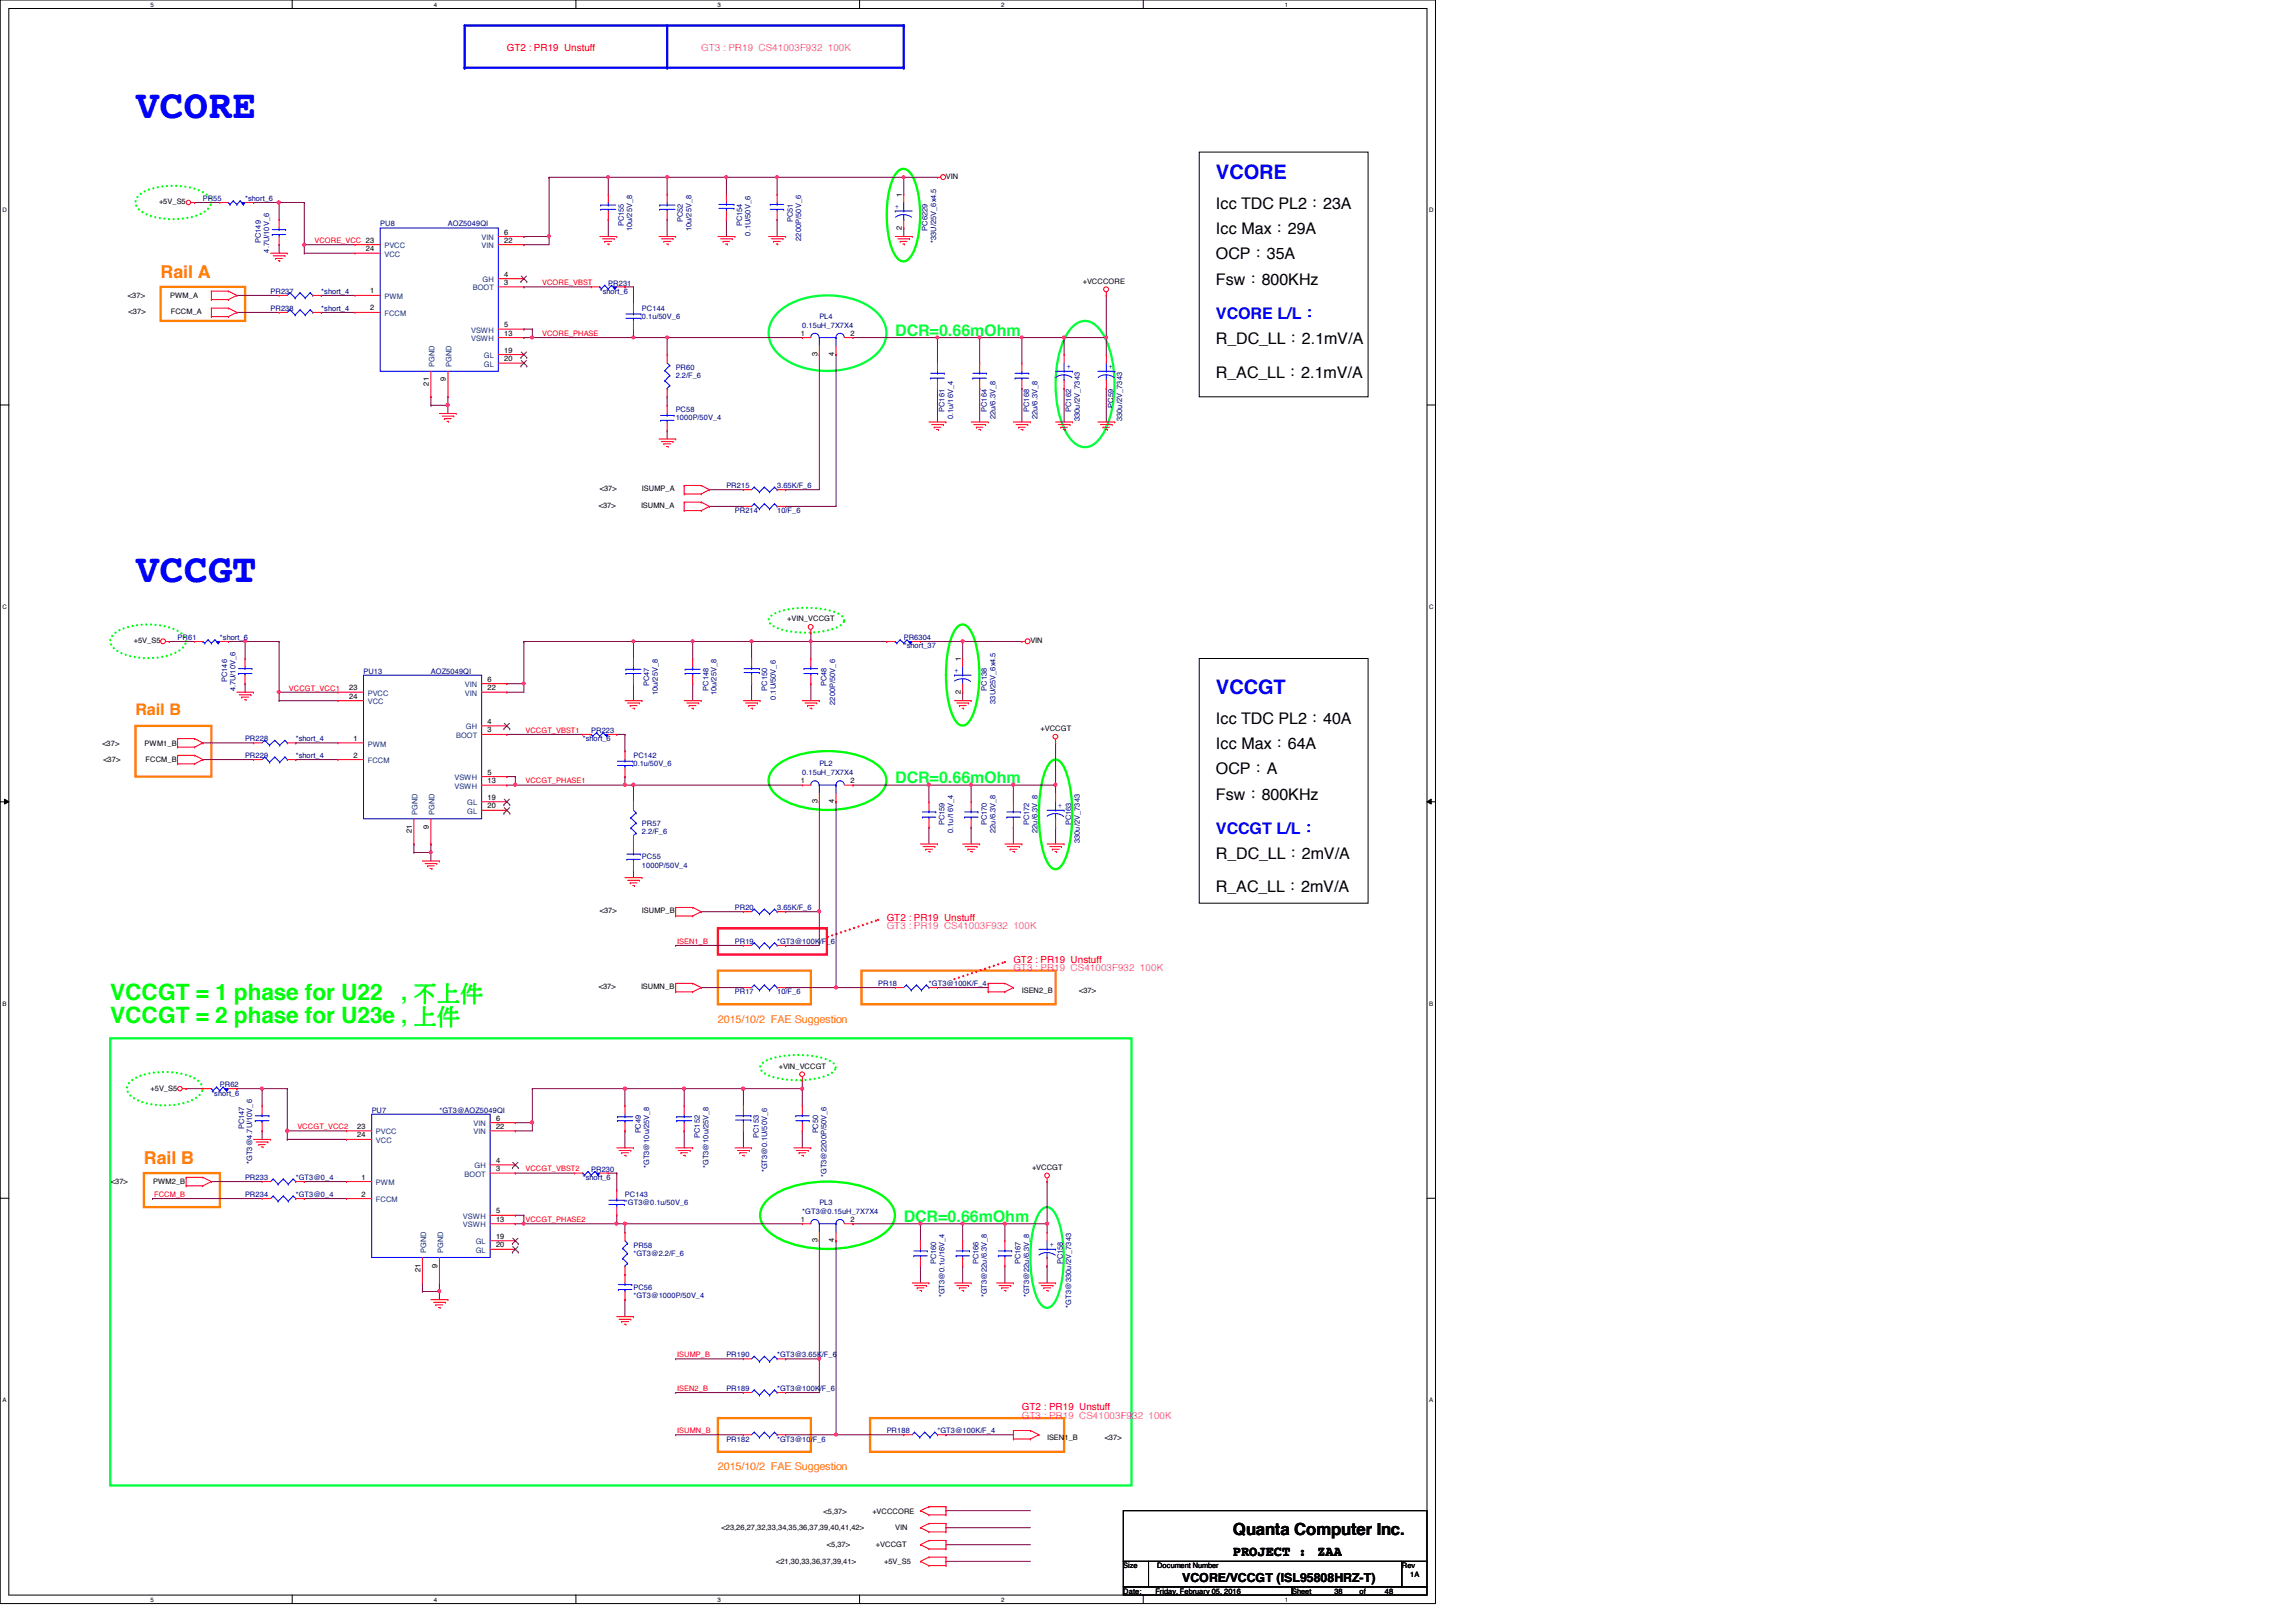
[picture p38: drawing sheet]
<svg xmlns="http://www.w3.org/2000/svg" width="297mm" height="210mm" viewBox="0 0 297 210" stroke-linecap="round" stroke-linejoin="round" font-family="sans-serif">
<defs><g id="words">
<g font-size="5.2" fill="#00f">
<text x="17.5" y="15.3">VCORE</text>
<text x="17.5" y="75.4">VCCGT</text>
</g>
<g font-size="2.9" fill="#0f0">
<text x="14.3" y="129.4">VCCGT = 1 phase for U22</text>
<text x="51.9" y="129.4">, 不不不</text>
<text x="14.3" y="132.4">VCCGT = 2 phase for U23e , 不不</text>
</g>
<g font-size="2.6" fill="#00f">
<text x="157.3" y="23.2">VCORE</text>
<text x="157.3" y="89.8">VCCGT</text>
</g>
<g font-size="2.3" fill="#ff8000">
<text x="20.8" y="36">Rail A</text>
<text x="18.6" y="150.7">Rail B</text>
</g>
<text font-size="2.2" x="159.5" y="198.6">Quanta Computer Inc.</text>
<g font-size="2.1">
<text x="157.3" y="27.1">Icc TDC PL2：23A</text>
<text x="157.3" y="30.3">Icc Max：29A</text>
<text x="157.3" y="33.6">OCP：35A</text>
<text x="157.3" y="36.9">Fsw：800KHz</text>
<text x="157.3" y="44.5">R_DC_LL：2.1mV/A</text>
<text x="157.3" y="48.9">R_AC_LL：2.1mV/A</text>
<text x="157.3" y="93.6">Icc TDC PL2：40A</text>
<text x="157.3" y="96.9">Icc Max：64A</text>
<text x="157.3" y="100.2">OCP：A</text>
<text x="157.3" y="103.5">Fsw：800KHz</text>
<text x="157.3" y="111.1">R_DC_LL：2mV/A</text>
<text x="157.3" y="115.5">R_AC_LL：2mV/A</text>
</g>
<g font-size="2.1" fill="#00f">
<text x="157.3" y="41.2">VCORE L/L：</text>
<text x="157.3" y="107.9">VCCGT L/L：</text>
</g>
<g font-size="2.1" fill="#00ff40">
<text x="115.8" y="43.4">DCR=0.66mOhm</text>
<text x="115.8" y="101.3">DCR=0.66mOhm</text>
<text x="116.9" y="158.1">DCR=0.66mOhm</text>
</g>
<text font-size="2.1" fill="#ff8000" x="17.5" y="92.6">Rail B</text>
<g font-size="1.8">
<text x="159.5" y="201.4">PROJECT :</text>
<text x="170.4" y="201.4">ZAA</text>
</g>
<text font-size="1.6" x="152.9" y="204.7">VCORE/VCCGT (ISL95808HRZ-T)</text>
<g font-size="1.4" fill="#ff8000">
<text x="92.9" y="132.4">2015/10/2 FAE Suggestion</text>
<text x="92.9" y="190.3">2015/10/2 FAE Suggestion</text>
</g>
<g font-size="1.3" fill="#f00">
<text x="65.6" y="6.6">GT2 : PR19 Unstuff</text>
<text x="114.7" y="119.2">GT2 : PR19 Unstuff</text>
<text x="131.1" y="124.6">GT2 : PR19 Unstuff</text>
<text x="132.2" y="182.5">GT2 : PR19 Unstuff</text>
</g>
<g font-size="1.3" fill="#f0f">
<text x="90.7" y="6.6">GT3 : PR19 CS41003F932 100K</text>
<text x="114.7" y="120.2">GT3 : PR19 CS41003F932 100K</text>
<text x="131.1" y="125.7">GT3 : PR19 CS41003F932 100K</text>
<text x="132.2" y="183.6">GT3 : PR19 CS41003F932 100K</text>
</g>
<g font-size="1">
<text x="122.4" y="23.2">VIN</text>
<text x="20.6" y="26.5">+5V_S5</text>
<text x="116.7" y="29.7" transform="rotate(-90 116.7 29.7)">2</text>
<text x="116.7" y="25.4" transform="rotate(-90 116.7 25.4)">1</text>
<text x="47.3" y="32.5">24</text>
<text x="65.2" y="31.4">22</text>
<text x="65.2" y="30.4">6</text>
<text x="65.2" y="35.8">4</text>
<text x="16.5" y="38.6">&lt;37&gt;</text>
<text x="16.6" y="40.6">&lt;37&gt;</text>
<text x="22" y="38.6">PWM_A</text>
<text x="22.1" y="40.6">FCCM_A</text>
<text x="47.9" y="38">1</text>
<text x="47.9" y="40.2">2</text>
<text x="65.2" y="36.9">3</text>
<text x="140.1" y="36.7">+VCCCORE</text>
<text x="65.2" y="42.3">5</text>
<text x="65.2" y="43.4">13</text>
<text x="65.2" y="45.6">19</text>
<text x="65.2" y="46.7">20</text>
<text x="103.6" y="43.4">1</text>
<text x="105.7" y="46.1" transform="rotate(-90 105.7 46.1)">3</text>
<text x="107.9" y="46.1" transform="rotate(-90 107.9 46.1)">4</text>
<text x="110" y="43.4">2</text>
<text x="55.5" y="49.9" transform="rotate(-90 55.5 49.9)">21</text>
<text x="57.7" y="49.4" transform="rotate(-90 57.7 49.4)">9</text>
<text x="77.5" y="65.8">&lt;37&gt;</text>
<text x="77.6" y="63.6">&lt;37&gt;</text>
<text x="82.9" y="65.8">ISUMN_A</text>
<text x="83.1" y="63.6">ISUMP_A</text>
<text x="17.3" y="83.3">+5V_S5</text>
<text x="101.9" y="80.4">+VIN_VCCGT</text>
<text x="133.3" y="83.3">VIN</text>
<text x="45.2" y="89.3">23</text>
<text x="63.1" y="89.3">22</text>
<text x="63.1" y="88.2">6</text>
<text x="124.3" y="89.8" transform="rotate(-90 124.3 89.8)">2</text>
<text x="124.3" y="85.5" transform="rotate(-90 124.3 85.5)">1</text>
<text x="45.2" y="90.4">24</text>
<text x="45.7" y="95.9">1</text>
<text x="63.1" y="94.8">3</text>
<text x="63.1" y="93.7">4</text>
<text x="134.6" y="94.6">+VCCGT</text>
<text x="13.2" y="96.5">&lt;37&gt;</text>
<text x="13.4" y="98.6">&lt;37&gt;</text>
<text x="18.7" y="96.5">PWM1_B</text>
<text x="18.8" y="98.6">FCCM_B</text>
<text x="45.7" y="98">2</text>
<text x="63.1" y="100.2">5</text>
<text x="63.1" y="101.3">13</text>
<text x="103.6" y="101.3">1</text>
<text x="110" y="101.3">2</text>
<text x="53.3" y="107.8" transform="rotate(-90 53.3 107.8)">21</text>
<text x="55.5" y="107.3" transform="rotate(-90 55.5 107.3)">9</text>
<text x="63.1" y="103.5">19</text>
<text x="63.1" y="104.6">20</text>
<text x="105.7" y="104" transform="rotate(-90 105.7 104)">3</text>
<text x="107.9" y="104" transform="rotate(-90 107.9 104)">4</text>
<text x="77.6" y="118.2">&lt;37&gt;</text>
<text x="83.1" y="118.2">ISUMP_B</text>
<text x="77.5" y="128">&lt;37&gt;</text>
<text x="82.9" y="128">ISUMN_B</text>
<text x="132.2" y="128.5">ISEN2_B</text>
<text x="139.6" y="128.5">&lt;37&gt;</text>
<text x="19.5" y="141.1">+5V_S5</text>
<text x="100.8" y="138.3">+VIN_VCCGT</text>
<text x="46.2" y="147.2">24</text>
<text x="46.2" y="146.1">23</text>
<text x="64.2" y="146.1">22</text>
<text x="64.2" y="145">6</text>
<text x="14.3" y="153.2">&lt;37&gt;</text>
<text x="19.8" y="153.2">PWM2_B</text>
<text x="46.8" y="152.7">1</text>
<text x="46.8" y="154.9">2</text>
<text x="64.2" y="151.6">3</text>
<text x="64.2" y="150.5">4</text>
<text x="133.5" y="151.4">+VCCGT</text>
<text x="64.2" y="157">5</text>
<text x="64.2" y="158.1">13</text>
<text x="64.2" y="160.3">19</text>
<text x="64.2" y="161.4">20</text>
<text x="103.6" y="158.1">1</text>
<text x="105.7" y="160.8" transform="rotate(-90 105.7 160.8)">3</text>
<text x="107.9" y="160.8" transform="rotate(-90 107.9 160.8)">4</text>
<text x="110" y="158.1">2</text>
<text x="54.4" y="164.6" transform="rotate(-90 54.4 164.6)">21</text>
<text x="56.6" y="164" transform="rotate(-90 56.6 164)">9</text>
<text x="135.5" y="186.4">ISEN1_B</text>
<text x="142.9" y="186.4">&lt;37&gt;</text>
<text x="106.5" y="195.9">&lt;5,37&gt;</text>
<text x="112.9" y="195.9">+VCCCORE</text>
<text x="93.3" y="198">&lt;23,26,27,32,33,34,35,36,37,39,40,41,42&gt;</text>
<text x="100.4" y="202.4">&lt;21,30,33,36,37,39,41&gt;</text>
<text x="107" y="200.2">&lt;5,37&gt;</text>
<text x="113.3" y="200.2">+VCCGT</text>
<text x="114.4" y="202.4">+5V_S5</text>
<text x="115.8" y="198">VIN</text>
<text x="145.3" y="202.9">Size</text>
<text x="149.7" y="202.9">Document Number</text>
<text x="181.4" y="202.9">Rev</text>
<text x="145.3" y="206.2">Date:</text>
<text x="149.5" y="206.2">Friday, February 05, 2016</text>
<text x="167.2" y="206.2">Sheet</text>
<text x="172.6" y="206.2">38</text>
<text x="175.9" y="206.2">of</text>
<text x="179.2" y="206.2">48</text>
<text x="182.5" y="204">1A</text>
</g>
<g font-size="1" fill="#000080">
<text x="26.2" y="26">PR55</text>
<text x="31.7" y="26">*short_6</text>
<text x="49.2" y="29.3">PU8</text>
<text x="58" y="29.3">AOZ5049QI</text>
<text x="80.7" y="29.3" transform="rotate(-90 80.7 29.3)">PC155</text>
<text x="81.8" y="29.9" transform="rotate(-90 81.8 29.9)">10u/25V_8</text>
<text x="88.3" y="28.7" transform="rotate(-90 88.3 28.7)">PC52</text>
<text x="89.4" y="29.9" transform="rotate(-90 89.4 29.9)">10u/25V_8</text>
<text x="96" y="29.3" transform="rotate(-90 96 29.3)">PC154</text>
<text x="102.6" y="28.7" transform="rotate(-90 102.6 28.7)">PC51</text>
<text x="120" y="29.8" transform="rotate(-90 120 29.8)">PC6229</text>
<text x="33.7" y="31.5" transform="rotate(-90 33.7 31.5)">PC149</text>
<text x="34.8" y="32.7" transform="rotate(-90 34.8 32.7)">4.7U/10V_6</text>
<text x="97.1" y="30.5" transform="rotate(-90 97.1 30.5)">0.1U/50V_6</text>
<text x="103.6" y="31.2" transform="rotate(-90 103.6 31.2)">2200P/50V_6</text>
<text x="121.1" y="31.5" transform="rotate(-90 121.1 31.5)">*33U/25V_6x4.5</text>
<text x="35" y="38">PR237</text>
<text x="35" y="40.2">PR238</text>
<text x="41.6" y="38">*short_4</text>
<text x="41.6" y="40.2">*short_4</text>
<text x="77.6" y="38">*short_6</text>
<text x="78.7" y="37">PR231</text>
<text x="83.1" y="40.2">PC144</text>
<text x="83.1" y="41.3">0.1u/50V_6</text>
<text x="106" y="41.3">PL4</text>
<text x="87.4" y="47.9">PR60</text>
<text x="103.8" y="42.4">0.15uH_7X7X4</text>
<text x="87.4" y="53.3">PC58</text>
<text x="87.4" y="48.9">2.2/F_6</text>
<text x="122.2" y="53.3" transform="rotate(-90 122.2 53.3)">PC161</text>
<text x="127.7" y="53.3" transform="rotate(-90 127.7 53.3)">PC164</text>
<text x="133.1" y="53.3" transform="rotate(-90 133.1 53.3)">PC168</text>
<text x="138.6" y="53.3" transform="rotate(-90 138.6 53.3)">PC162</text>
<text x="144.1" y="52.7" transform="rotate(-90 144.1 52.7)">PC59</text>
<text x="87.4" y="54.4">1000P/50V_4</text>
<text x="123.3" y="54.3" transform="rotate(-90 123.3 54.3)">0.1u/16V_4</text>
<text x="128.8" y="54.3" transform="rotate(-90 128.8 54.3)">22u/6.3V_8</text>
<text x="134.2" y="54.3" transform="rotate(-90 134.2 54.3)">22u/6.3V_8</text>
<text x="139.7" y="54.5" transform="rotate(-90 139.7 54.5)">330u/2V_7343</text>
<text x="145.2" y="54.5" transform="rotate(-90 145.2 54.5)">330u/2V_7343</text>
<text x="94" y="63.2">PR215</text>
<text x="100.5" y="63.2">3.65K/F_6</text>
<text x="95.1" y="66.4">PR214</text>
<text x="100.5" y="66.4">10/F_6</text>
<text x="23" y="82.8">PR61</text>
<text x="28.4" y="82.8">*short_6</text>
<text x="116.9" y="82.8">PR6304</text>
<text x="116.9" y="83.9">*short_37</text>
<text x="29.4" y="88.3" transform="rotate(-90 29.4 88.3)">PC146</text>
<text x="30.5" y="89.5" transform="rotate(-90 30.5 89.5)">4.7U/10V_6</text>
<text x="47" y="87.2">PU13</text>
<text x="55.7" y="87.2">AOZ5049QI</text>
<text x="84" y="88.8" transform="rotate(-90 84 88.8)">PC47</text>
<text x="91.6" y="89.4" transform="rotate(-90 91.6 89.4)">PC148</text>
<text x="99.3" y="89.4" transform="rotate(-90 99.3 89.4)">PC150</text>
<text x="106.9" y="88.8" transform="rotate(-90 106.9 88.8)">PC48</text>
<text x="127.7" y="89.4" transform="rotate(-90 127.7 89.4)">PC138</text>
<text x="31.7" y="95.9">PR228</text>
<text x="38.3" y="95.9">*short_4</text>
<text x="75.4" y="95.9">*short_6</text>
<text x="76.5" y="94.8">PR223</text>
<text x="85.1" y="90" transform="rotate(-90 85.1 90)">10u/25V_8</text>
<text x="92.7" y="90" transform="rotate(-90 92.7 90)">10u/25V_8</text>
<text x="100.4" y="90.6" transform="rotate(-90 100.4 90.6)">0.1U/50V_6</text>
<text x="108" y="91.2" transform="rotate(-90 108 91.2)">2200P/50V_6</text>
<text x="128.8" y="91.1" transform="rotate(-90 128.8 91.1)">33U/25V_6x4.5</text>
<text x="31.7" y="98.1">PR229</text>
<text x="38.3" y="98.1">*short_4</text>
<text x="82" y="98.1">PC142</text>
<text x="82" y="99.2">0.1u/50V_6</text>
<text x="103.8" y="100.3">0.15uH_7X7X4</text>
<text x="106" y="99.2">PL2</text>
<text x="83.1" y="106.8">PR57</text>
<text x="83.1" y="107.9">2.2/F_6</text>
<text x="122.2" y="106.8" transform="rotate(-90 122.2 106.8)">PC159</text>
<text x="123.3" y="107.8" transform="rotate(-90 123.3 107.8)">0.1u/16V_4</text>
<text x="127.7" y="106.8" transform="rotate(-90 127.7 106.8)">PC170</text>
<text x="128.8" y="107.8" transform="rotate(-90 128.8 107.8)">22u/6.3V_8</text>
<text x="133.1" y="106.8" transform="rotate(-90 133.1 106.8)">PC172</text>
<text x="134.2" y="107.8" transform="rotate(-90 134.2 107.8)">22u/6.3V_8</text>
<text x="138.6" y="106.8" transform="rotate(-90 138.6 106.8)">PC163</text>
<text x="83.1" y="111.2">PC55</text>
<text x="83.1" y="112.3">1000P/50V_4</text>
<text x="139.7" y="109.1" transform="rotate(-90 139.7 109.1)">330u/2V_7343</text>
<text x="95.1" y="117.8">PR20</text>
<text x="100.5" y="117.8">3.65K/F_6</text>
<text x="95.1" y="122.1">PR19</text>
<text x="100.5" y="122.1">*GT3@100K/F_6</text>
<text x="95.1" y="128.7">PR17</text>
<text x="100.5" y="128.7">10/F_6</text>
<text x="113.6" y="127.6">PR18</text>
<text x="120.2" y="127.6">*GT3@100K/F_4</text>
<text x="27.3" y="141.8">*short_6</text>
<text x="28.4" y="140.7">PR62</text>
<text x="48.1" y="144">PU7</text>
<text x="56.8" y="144">*GT3@AOZ5049QI</text>
<text x="31.6" y="146.1" transform="rotate(-90 31.6 146.1)">PC147</text>
<text x="82.9" y="146.7" transform="rotate(-90 82.9 146.7)">PC49</text>
<text x="90.5" y="147.2" transform="rotate(-90 90.5 147.2)">PC152</text>
<text x="98.2" y="147.2" transform="rotate(-90 98.2 147.2)">PC153</text>
<text x="105.8" y="146.7" transform="rotate(-90 105.8 146.7)">PC50</text>
<text x="31.7" y="152.7">PR233</text>
<text x="31.7" y="154.9">PR234</text>
<text x="32.6" y="150.6" transform="rotate(-90 32.6 150.6)">*GT3@4.7U/10V_6</text>
<text x="38.3" y="152.7">*GT3@0_4</text>
<text x="38.3" y="154.9">*GT3@0_4</text>
<text x="75.4" y="152.7">*short_6</text>
<text x="76.5" y="151.6">PR230</text>
<text x="80.9" y="154.9">PC143</text>
<text x="80.9" y="156">*GT3@0.1u/50V_6</text>
<text x="84" y="151.2" transform="rotate(-90 84 151.2)">*GT3@10u/25V_8</text>
<text x="91.6" y="151.2" transform="rotate(-90 91.6 151.2)">*GT3@10u/25V_8</text>
<text x="99.3" y="151.7" transform="rotate(-90 99.3 151.7)">*GT3@0.1U/50V_6</text>
<text x="106" y="156">PL3</text>
<text x="106.9" y="152.4" transform="rotate(-90 106.9 152.4)">*GT3@2200P/50V_6</text>
<text x="82" y="161.5">PR58</text>
<text x="103.8" y="157.1">*GT3@0.15uH_7X7X4</text>
<text x="82" y="166.9">PC56</text>
<text x="82" y="162.6">*GT3@2.2/F_6</text>
<text x="121.1" y="163.6" transform="rotate(-90 121.1 163.6)">PC160</text>
<text x="122.2" y="167.9" transform="rotate(-90 122.2 167.9)">*GT3@0.1u/16V_4</text>
<text x="126.6" y="163.6" transform="rotate(-90 126.6 163.6)">PC166</text>
<text x="127.7" y="167.9" transform="rotate(-90 127.7 167.9)">*GT3@22u/6.3V_8</text>
<text x="132" y="163.6" transform="rotate(-90 132 163.6)">PC167</text>
<text x="133.1" y="167.9" transform="rotate(-90 133.1 167.9)">*GT3@22u/6.3V_8</text>
<text x="137.5" y="163.6" transform="rotate(-90 137.5 163.6)">PC158</text>
<text x="82" y="168">*GT3@1000P/50V_4</text>
<text x="138.6" y="169.2" transform="rotate(-90 138.6 169.2)">*GT3@330u/2V_7343</text>
<text x="94" y="175.6">PR190</text>
<text x="100.5" y="175.6">*GT3@3.65K/F_6</text>
<text x="94" y="180">PR189</text>
<text x="100.5" y="180">*GT3@100K/F_6</text>
<text x="114.7" y="185.5">PR188</text>
<text x="121.3" y="185.5">*GT3@100K/F_4</text>
<text x="94" y="186.6">PR182</text>
<text x="100.5" y="186.6">*GT3@10/F_6</text>
</g>
<g font-size="1" fill="#00f">
<text x="115.8" y="27">+</text>
<text x="138" y="47.8">+</text>
<text x="143.5" y="47.8">+</text>
<text x="123.5" y="87.1">+</text>
<text x="136.9" y="104.6">+</text>
<text x="135.8" y="161.4">+</text>
</g>
<g font-size="1" fill="#f00">
<text x="40.7" y="31.5">VCORE_VCC 23</text>
<text x="70.1" y="36.9">VCORE_VBST</text>
<text x="70.1" y="43.5">VCORE_PHASE</text>
<text x="37.4" y="89.4">VCCGT_VCC1</text>
<text x="68" y="94.8">VCCGT_VBST1</text>
<text x="68" y="101.4">VCCGT_PHASE1</text>
<text x="87.6" y="122.1">ISEN1_B</text>
<text x="38.5" y="146.1">VCCGT_VCC2</text>
<text x="19.9" y="154.9">FCCM_B</text>
<text x="68" y="151.6">VCCGT_VBST2</text>
<text x="68" y="158.2">VCCGT_PHASE2</text>
<text x="87.6" y="175.6">ISUMP_B</text>
<text x="87.6" y="180">ISEN2_B</text>
<text x="87.6" y="185.5">ISUMN_B</text>
</g>
<g font-size="1" fill="#004080">
<text x="49.7" y="33.2">VCC</text>
<text x="49.7" y="32.1">PVCC</text>
<text x="62.3" y="32.1">VIN</text>
<text x="62.3" y="31.1">VIN</text>
<text x="49.7" y="38.7">PWM</text>
<text x="49.7" y="40.9">FCCM</text>
<text x="61.2" y="37.6">BOOT</text>
<text x="62.4" y="36.5">GH</text>
<text x="56.2" y="47.5" transform="rotate(-90 56.2 47.5)">PGND</text>
<text x="58.4" y="47.5" transform="rotate(-90 58.4 47.5)">PGND</text>
<text x="61" y="43.1">VSWH</text>
<text x="61" y="44.2">VSWH</text>
<text x="62.6" y="46.4">GL</text>
<text x="62.6" y="47.5">GL</text>
<text x="60.2" y="88.9">VIN</text>
<text x="47.6" y="91.1">VCC</text>
<text x="47.6" y="90">PVCC</text>
<text x="59" y="95.5">BOOT</text>
<text x="60.2" y="90">VIN</text>
<text x="60.3" y="94.4">GH</text>
<text x="47.6" y="96.6">PWM</text>
<text x="47.6" y="98.8">FCCM</text>
<text x="58.8" y="101">VSWH</text>
<text x="54" y="105.4" transform="rotate(-90 54 105.4)">PGND</text>
<text x="56.2" y="105.4" transform="rotate(-90 56.2 105.4)">PGND</text>
<text x="58.8" y="102.1">VSWH</text>
<text x="60.4" y="104.2">GL</text>
<text x="60.4" y="105.3">GL</text>
<text x="48.6" y="147.9">VCC</text>
<text x="48.6" y="146.8">PVCC</text>
<text x="61.3" y="146.8">VIN</text>
<text x="61.3" y="145.8">VIN</text>
<text x="48.6" y="153.4">PWM</text>
<text x="48.6" y="155.6">FCCM</text>
<text x="60.1" y="152.3">BOOT</text>
<text x="61.4" y="151.2">GH</text>
<text x="59.9" y="157.7">VSWH</text>
<text x="59.9" y="158.8">VSWH</text>
<text x="61.5" y="161">GL</text>
<text x="55.1" y="162.2" transform="rotate(-90 55.1 162.2)">PGND</text>
<text x="57.3" y="162.2" transform="rotate(-90 57.3 162.2)">PGND</text>
<text x="61.5" y="162.1">GL</text>
</g>
<g font-size=".8">
<text x="19.5" y=".8">5</text>
<text x="56.1" y=".8">4</text>
<text x="92.8" y=".8">3</text>
<text x="129.5" y=".8">2</text>
<text x="166.2" y=".8">1</text>
<text x=".3" y="27.5">D</text>
<text x="184.9" y="27.5">D</text>
<text x=".3" y="78.8">C</text>
<text x="184.9" y="78.8">C</text>
<text x=".3" y="130.1">B</text>
<text x="184.9" y="130.1">B</text>
<text x=".3" y="181.4">A</text>
<text x="184.9" y="181.4">A</text>
<text x="19.5" y="207.3">5</text>
<text x="56.1" y="207.3">4</text>
<text x="92.8" y="207.3">3</text>
<text x="129.5" y="207.3">2</text>
<text x="166.2" y="207.3">1</text>
</g>
</g></defs>
<path d="M0 0h185.7v207.5h-185.7zM1.1 1.1h183.5v205.3h-183.5z" fill="none" stroke="#000" stroke-width=".13"/>
<g fill="#fff">
<path d="M19.5 .1h.4v.9h-.4z"/>
<path d="M19.5 206.5h.4v.9h-.4z"/>
</g>
<path d="M37.8 0v1.1M37.8 206.4v1.1" fill="none" stroke="#000" stroke-width=".13"/>
<g fill="#fff">
<path d="M56.1 .1h.5v.9h-.5z"/>
<path d="M56.1 206.5h.5v.9h-.5z"/>
</g>
<path d="M74.5 0v1.1M74.5 206.4v1.1" fill="none" stroke="#000" stroke-width=".13"/>
<g fill="#fff">
<path d="M92.8 .1h.5v.9h-.5z"/>
<path d="M92.8 206.5h.5v.9h-.5z"/>
</g>
<path d="M111.2 0v1.1M111.2 206.4v1.1" fill="none" stroke="#000" stroke-width=".13"/>
<g fill="#fff">
<path d="M129.5 .1h.5v.9h-.5z"/>
<path d="M129.5 206.5h.5v.9h-.5z"/>
</g>
<path d="M147.9 0v1.1M147.9 206.4v1.1" fill="none" stroke="#000" stroke-width=".13"/>
<g fill="#fff">
<path d="M166.2 .1h.5v.9h-.5z"/>
<path d="M166.2 206.5h.5v.9h-.5z"/>
<path d="M.3 26.8h.6v.8h-.6z"/>
<path d="M184.9 26.8h.6v.8h-.6z"/>
<path d="M.3 78.1h.6v.9h-.6z"/>
<path d="M184.9 78.1h.6v.9h-.6z"/>
</g>
<path d="M0 52.4h1.1M184.6 52.4h1.1" fill="none" stroke="#000" stroke-width=".13"/>
<g fill="#fff">
<path d="M.3 129.4h.5v.9h-.5z"/>
<path d="M184.9 129.4h.5v.9h-.5z"/>
</g>
<path d="M0 103.8h1.1M.6 103.4l.5 .4-.5 .3zM184.6 103.8l.6-.4v.7zM184.6 103.8h1.1" fill="none" stroke="#000" stroke-width=".13"/>
<path d="M.6 103.4l.5 .4-.5 .3zM184.6 103.8l.6-.4v.7z" fill="#000"/>
<g fill="#fff">
<path d="M.3 180.7h.5v.9h-.5z"/>
<path d="M184.9 180.7h.5v.9h-.5z"/>
</g>
<path d="M155.1 19.7h21.9v31.7h-21.9zM155.1 85.2h21.9v31.7h-21.9zM0 155.1h1.1M184.6 155.1h1.1" fill="none" stroke="#000" stroke-width=".13"/>
<path d="M100.9 40.2a10.5 10.5 0 0 1 9.7-1.4 5.7 5.7 0 0 1 4 3.5 4 4 0 0 1-2.2 4.3 10.8 10.8 0 0 1-10.7 0 3.9 3.9 0 0 1-1.9-5.1l.5-.7zM138.6 42.4a2.13 2.13 0 0 1 3.5 0 10.4 10.4 0 0 1 2 6 14 14 0 0 1-1.5 7.9 2.59 2.59 0 0 1-2.8 1.5 4.1 4.1 0 0 1-2.1-2.3 15.6 15.6 0 0 1 0-11.6zM14.3 134.4h132.1v57.8h-132.1zM134.7 156.6a.91 .91 0 0 1 1.5 0 9.2 9.2 0 0 1 1.4 5 14.3 14.3 0 0 1-1.1 6.8 1.12 1.12 0 0 1-1.4 .7 3.6 3.6 0 0 1-1.3-2.2 17.4 17.4 0 0 1 .3-9.2z" fill="none" stroke="#00ff40" stroke-width=".3"/>
<path d="M116.1 22.2a.96 .96 0 0 1 1.5 0 7.9 7.9 0 0 1 1.4 4.5 12.3 12.3 0 0 1-1 6.3 1.1 1.1 0 0 1-1.9 .4 7.9 7.9 0 0 1-1.3-4.5 12.2 12.2 0 0 1 1-6.2zM100.3 99.3a9.3 9.3 0 0 1 5.5-2.1 12.4 12.4 0 0 1 7.4 1.6 2.64 2.64 0 0 1 1.4 2.8 4 4 0 0 1-2.2 2.1 13.4 13.4 0 0 1-10.7 0 3.5 3.5 0 0 1-2.3-2.7l.1-.6 .3-.6zM123.8 81.2a.91 .91 0 0 1 1.5 0 9.2 9.2 0 0 1 1.4 5 14.5 14.5 0 0 1-1.1 6.8 1.12 1.12 0 0 1-1.5 .8 3.7 3.7 0 0 1-1.2-2.2 17.4 17.4 0 0 1 .2-9.3zM135.8 98.7a.87 .87 0 0 1 1.5 0 10.6 10.6 0 0 1 1.4 5.4 16.9 16.9 0 0 1-1 7.4l-.4 .5a.87 .87 0 0 1-1.5 0 10.5 10.5 0 0 1-1.4-5.4 16.9 16.9 0 0 1 1.1-7.3zM99.1 155.4a9.4 9.4 0 0 1 5.4-2.3 14.9 14.9 0 0 1 9.1 1.3 3.7 3.7 0 0 1 2.2 2.9 3.1 3.1 0 0 1-1.4 2.3 13.3 13.3 0 0 1-8.6 2 11.6 11.6 0 0 1-6.1-2 2.88 2.88 0 0 1-1.3-3l.3-.6z" fill="none" stroke="#0f0" stroke-width=".3"/>
<path d="M20.8 37.1h10.9v4.4h-10.9zM17.5 93.9h9.8v6.6h-9.8zM92.9 125.6h12v4.4h-12zM111.5 125.6h25.1v4.4h-25.1zM18.6 151.8h9.8v4.4h-9.8zM92.9 183.5h12v4.4h-12zM112.6 183.5h25.1v4.4h-25.1z" fill="none" stroke="#ff8000" stroke-width=".3"/>
<path d="M60.1 8.8h.1M60.1 8.8h56.8M86.3 8.8h.1M86.3 3.3v5.5M116.9 3.3h.1M116.9 8.8h.1M116.9 3.3h-56.8v5.5M116.9 3.3v5.5" fill="none" stroke="#00f" stroke-width=".3"/>
<path d="M92.9 120.1h14.1v3.4h-14.1z" fill="none" stroke="#f00" stroke-width=".3"/>
<path d="M17.9 25.3a6.6 6.6 0 0 1 4.5-1.3 6.7 6.7 0 0 1 4.5 1.3 1.12 1.12 0 0 1 0 1.7 6.8 6.8 0 0 1-4.5 1.4 6.6 6.6 0 0 1-4.5-1.4 1.13 1.13 0 0 1 0-1.7zM99.8 79.6a8.2 8.2 0 0 1 4.5-.9 8.4 8.4 0 0 1 4.5 .9l.3 .3 .1 .4a1.74 1.74 0 0 1-1.4 1.1 12 12 0 0 1-7.5-.3l-.8-.5-.1-.3 .1-.4zM14.6 82.1a6.6 6.6 0 0 1 4.5-1.3 6.8 6.8 0 0 1 4.6 1.3 1.11 1.11 0 0 1 0 1.7 6.7 6.7 0 0 1-4.6 1.4 6.6 6.6 0 0 1-4.5-1.4 1.12 1.12 0 0 1 0-1.7zM98.7 137.5a8.2 8.2 0 0 1 4.5-1 8.4 8.4 0 0 1 4.5 1l.3 .3 .1 .3a1.74 1.74 0 0 1-1.4 1.2 11.9 11.9 0 0 1-7.5-.3 .92 .92 0 0 1-.8-1.2zM16.8 140a6.6 6.6 0 0 1 4.5-1.3 6.7 6.7 0 0 1 4.5 1.3 1.12 1.12 0 0 1 0 1.7 6.8 6.8 0 0 1-4.5 1.3 6.6 6.6 0 0 1-4.5-1.3 1.13 1.13 0 0 1 0-1.7z" fill="none" stroke="#0f0" stroke-width=".3" stroke-dasharray="0 .6"/>
<path d="M113.6 119h.1M107.1 121.2l6.5-2.2M123.5 126.7l6.5-2.2M130 124.5h.1" fill="none" stroke="#f00" stroke-width=".3" stroke-dasharray="0 .6"/>
<path d="M100.5 22.9h16.4M116.9 22.9h.1M106 45.9h.1M106 45.9v17.5M108.2 45.9h.1M108.2 45.9v19.6" fill="none" stroke="#800040" stroke-width=".13"/>
<path d="M100.4 22.8h.2v.2l-.1 .1-.1-.1z" fill-rule="evenodd" fill="#f0f"/>
<path d="M100.4 22.8h.2v.2l-.1 .1-.1-.1z" fill="none" stroke="#f0f" stroke-width=".13"/>
<path d="M78.7 28.4h.1M78.7 28.4v2.2M86.3 22.9h.1M86.3 28.4h.1M86.3 22.9v2.2M86.3 28.4v2.2M86.3 22.9h7.7M94 22.9h.1M94 28.4h.1M94 22.9v2.2M94 28.4v2.2" fill="none" stroke="#800040" stroke-width=".13"/>
<path d="M93.8 22.8h.3v.2l-.2 .1-.1-.1z" fill-rule="evenodd" fill="#f0f"/>
<path d="M93.8 22.8h.3v.2l-.2 .1-.1-.1z" fill="none" stroke="#f0f" stroke-width=".13"/>
<path d="M86.2 22.8h.3v.1v.1l-.2 .1-.1-.1z" fill-rule="evenodd" fill="#f0f"/>
<path d="M86.2 22.8h.3v.1v.1l-.2 .1-.1-.1z" fill="none" stroke="#f0f" stroke-width=".13"/>
<g fill="none" stroke="#800040" stroke-width=".13">
<path d="M100.5 22.9h.1M100.5 28.4h.1M100.5 22.9v2.2M100.5 28.4v2.2M86.3 55.7h.1M86.3 51.4h.1M86.3 51.4v1.1M86.3 55.7v1.1M121.3 50.2h.1M121.3 43.7h.1M121.3 43.7v3.3M121.3 50.2v4.4"/>
<path d="M126.7 43.7h.1M126.7 50.2h.1M126.7 43.7v3.3M126.7 50.2v4.4M132.2 50.2h.1M132.2 43.7h.1M132.2 43.7v3.3M132.2 50.2v4.4M137.7 43.7h.1M137.7 50.2h.1M137.7 43.7v2.2M137.7 50.2v4.4"/>
<path d="M143.1 43.7h.1M143.1 43.7v2.2M91.8 63.4h.1M91.8 65.5h.1M91.8 63.4h4.4M91.8 65.5h4.4M101.6 63.4h.1M101.6 65.5h.1M101.6 63.4h4.4M101.6 65.5h6.6M136.6 96.1h.1M136.6 96.1v5.5"/>
</g>
<path d="M136.4 101.4h.3v.3l-.2 .1-.1-.1z" fill-rule="evenodd" fill="#f0f"/>
<path d="M136.4 101.4h.3v.3l-.2 .1-.1-.1z" fill="none" stroke="#f0f" stroke-width=".13"/>
<path d="M126.7 43.7h.1M126.7 43.7h5.5" fill="none" stroke="#800040" stroke-width=".13"/>
<path d="M132 43.5h.3v.3l-.1 .1-.2-.1z" fill-rule="evenodd" fill="#f0f"/>
<path d="M132 43.5h.3v.3l-.1 .1-.2-.1z" fill="none" stroke="#f0f" stroke-width=".13"/>
<path d="M126.6 43.5h.3v.3l-.2 .1-.1-.1z" fill-rule="evenodd" fill="#f0f"/>
<path d="M126.6 43.5h.3v.3l-.2 .1-.1-.1z" fill="none" stroke="#f0f" stroke-width=".13"/>
<path d="M110.4 43.7h.1M110.4 43.7h10.9" fill="none" stroke="#800040" stroke-width=".13"/>
<path d="M121.1 43.5h.3v.3l-.2 .1-.1-.1z" fill-rule="evenodd" fill="#f0f"/>
<path d="M121.1 43.5h.3v.3l-.2 .1-.1-.1z" fill="none" stroke="#f0f" stroke-width=".13"/>
<path d="M78.7 22.9h.1M78.7 22.9h7.6" fill="none" stroke="#800040" stroke-width=".13"/>
<path d="M78.5 22.8h.3v.2l-.1 .1-.2-.1z" fill-rule="evenodd" fill="#f0f"/>
<path d="M78.5 22.8h.3v.2l-.1 .1-.2-.1z" fill="none" stroke="#f0f" stroke-width=".13"/>
<path d="M103.8 139.8h.1M103.8 139.8v1.1h-7.6M96.2 140.9h.1" fill="none" stroke="#800040" stroke-width=".13"/>
<path d="M103.6 140.7h.3v.3l-.1 .1-.2-.1z" fill-rule="evenodd" fill="#f0f"/>
<path d="M103.6 140.7h.3v.3l-.1 .1-.2-.1z" fill="none" stroke="#f0f" stroke-width=".13"/>
<path d="M137.7 43.7h.1M137.7 43.7h5.4M143.1 50.2h.1M143.1 50.2v4.4" fill="none" stroke="#800040" stroke-width=".13"/>
<path d="M143 43.5h.2v.3l-.1 .1-.1-.1z" fill-rule="evenodd" fill="#f0f"/>
<path d="M143 43.5h.2v.3l-.1 .1-.1-.1z" fill="none" stroke="#f0f" stroke-width=".13"/>
<path d="M137.5 43.5h.3v.3l-.2 .1-.1-.1z" fill-rule="evenodd" fill="#f0f"/>
<path d="M137.5 43.5h.3v.3l-.2 .1-.1-.1z" fill="none" stroke="#f0f" stroke-width=".13"/>
<path d="M132.2 43.7h.1M132.2 43.7h5.5M82 101.6h.1M82 101.6h21.8M87.4 122.3h.1M87.4 122.3h8.8M101.6 122.3h.1M101.6 122.3h4.4" fill="none" stroke="#800040" stroke-width=".13"/>
<path d="M81.8 101.4h.3v.3l-.2 .1-.1-.1z" fill-rule="evenodd" fill="#f0f"/>
<path d="M81.8 101.4h.3v.3l-.2 .1-.1-.1z" fill="none" stroke="#f0f" stroke-width=".13"/>
<g fill="none" stroke="#800040" stroke-width=".13">
<path d="M106 118h.1M106 118v4.3M110.4 101.6h.1M110.4 101.6h15.2M120.2 107.1h.1M120.2 101.6h.1M120.2 101.6v2.2M120.2 107.1v2.1M125.6 101.6h.1M125.6 107.1h.1M125.6 101.6v2.2M125.6 107.1v2.1"/>
<path d="M131.1 107.1h.1M131.1 101.6h.1M131.1 101.6v2.2M131.1 107.1v2.1M131.1 101.6h5.5M106 175.9h.1M106 175.9v4.3h-4.4M87.4 180.2h.1M87.4 180.2h8.8M101.6 180.2h.1"/>
</g>
<path d="M120 101.4h.3v.3l-.2 .1-.1-.1z" fill-rule="evenodd" fill="#f0f"/>
<path d="M120 101.4h.3v.3l-.2 .1-.1-.1z" fill="none" stroke="#f0f" stroke-width=".13"/>
<path d="M108.2 103.8h.1M108.2 103.8v24" fill="none" stroke="#800040" stroke-width=".13"/>
<path d="M108 127.6h.3l.1 .2-.1 .1-.1 .1-.2-.1z" fill-rule="evenodd" fill="#f0f"/>
<path d="M108 127.6h.3l.1 .2-.1 .1-.1 .1-.2-.1z" fill="none" stroke="#f0f" stroke-width=".13"/>
<g fill="none" stroke="#800040" stroke-width=".13">
<path d="M82 88.5h.1M82 88.5v2.2M89.6 83h.1M89.6 88.5h.1M89.6 83v2.2M89.6 88.5v2.2M97.2 83h.1M97.2 88.5h.1M97.2 83v2.2M97.2 88.5v2.2M104.9 83h.1M104.9 88.5h.1"/>
<path d="M104.9 83v2.2M104.9 88.5v2.2M82 112.5h.1M82 112.5v1.1M90.7 118h.1M90.7 118h5.5M101.6 118h.1M101.6 118h4.4M136.6 101.6h.1M136.6 107.1h.1M136.6 101.6v1.1M136.6 107.1v2.1"/>
<path d="M90.7 127.8h.1M90.7 127.8h5.5M108.2 127.8h.1M108.2 127.8h7.6M119.1 158.4h.1M119.1 158.4v2.2M124.5 158.4h.1M124.5 158.4v2.2M130 158.4h.1M130 158.4v2.2M130 158.4h5.5M108.2 160.6h.1"/>
<path d="M108.2 160.6v25.1M119.1 163.8h.1M119.1 163.8v2.2M124.5 163.8h.1M124.5 163.8v2.2M130 163.8h.1M130 163.8v2.2"/>
</g>
<path d="M108 185.5h.3l.1 .1-.1 .2h-.1h-.2z" fill-rule="evenodd" fill="#f0f"/>
<path d="M108 185.5h.3l.1 .1-.1 .2h-.1h-.2z" fill="none" stroke="#f0f" stroke-width=".13"/>
<path d="M88.5 140.9h.1M88.5 140.9h7.7" fill="none" stroke="#800040" stroke-width=".13"/>
<path d="M96 140.7h.3v.2v.1l-.2 .1-.1-.1z" fill-rule="evenodd" fill="#f0f"/>
<path d="M96 140.7h.3v.2v.1l-.2 .1-.1-.1z" fill="none" stroke="#f0f" stroke-width=".13"/>
<path d="M88.4 140.7h.2v.3l-.1 .1-.1-.1z" fill-rule="evenodd" fill="#f0f"/>
<path d="M88.4 140.7h.2v.3l-.1 .1-.1-.1z" fill="none" stroke="#f0f" stroke-width=".13"/>
<g fill="none" stroke="#800040" stroke-width=".13">
<path d="M80.9 146.3h.1M80.9 146.3v2.2M88.5 140.9h.1M88.5 146.3h.1M88.5 140.9v2.2M88.5 146.3v2.2M96.2 140.9h.1M96.2 146.3h.1M96.2 140.9v2.2M96.2 146.3v2.2M103.8 140.9h.1M103.8 146.3h.1"/>
<path d="M103.8 140.9v2.2M103.8 146.3v2.2M80.9 168.2h.1M80.9 168.2v2.2M87.4 175.9h.1M87.4 175.9h8.8M101.6 175.9h.1M101.6 175.9h4.4"/>
</g>
<path d="M105.8 175.7h.3v.2l-.1 .1-.2-.1z" fill-rule="evenodd" fill="#f0f"/>
<path d="M105.8 175.7h.3v.2l-.1 .1-.2-.1z" fill="none" stroke="#f0f" stroke-width=".13"/>
<path d="M119.1 158.4h.1M119.1 158.4h10.9M124.5 158.4h.1M135.5 158.4h.1M135.5 158.4v1.1M135.5 163.8h.1M135.5 163.8v2.2M87.4 185.7h.1M87.4 185.7h8.8M108.2 185.7h.1M108.2 185.7h8.7" fill="none" stroke="#800040" stroke-width=".13"/>
<path d="M129.8 158.2h.3l.1 .1-.1 .2h-.1h-.2z" fill-rule="evenodd" fill="#f0f"/>
<path d="M129.8 158.2h.3l.1 .1-.1 .2h-.1h-.2z" fill="none" stroke="#f0f" stroke-width=".13"/>
<path d="M124.4 158.2h.3l.1 .1-.1 .2h-.2h-.1z" fill-rule="evenodd" fill="#f0f"/>
<path d="M124.4 158.2h.3l.1 .1-.1 .2h-.2h-.1z" fill="none" stroke="#f0f" stroke-width=".13"/>
<path d="M86.3 43.7h.1M86.3 43.7h17.5" fill="none" stroke="#800040" stroke-width=".13"/>
<path d="M86.2 43.5h.3v.1v.2l-.2 .1-.1-.1z" fill-rule="evenodd" fill="#f0f"/>
<path d="M86.2 43.5h.3v.1v.2l-.2 .1-.1-.1z" fill="none" stroke="#f0f" stroke-width=".13"/>
<g fill="none" stroke="#800040" stroke-width=".13">
<path d="M78.7 22.9h.1M78.7 22.9v2.2M86.3 43.7h.1M86.3 43.7v2.2M121.3 43.7h.1M121.3 43.7h5.4M79.8 95h.1M79.8 95h1.1M80.9 95h.1M80.9 95v2.2M82 83h.1M82 83h7.6"/>
<path d="M82 83v2.2M104.9 83h9.8M114.7 83h.1M121.3 127.8h.1M121.3 127.8h6.5M106 160.6h.1M106 160.6v15.3M122.4 185.7h.1M122.4 185.7h8.7"/>
</g>
<path d="M104.7 82.9h.3v.2l-.1 .1-.2-.1z" fill-rule="evenodd" fill="#f0f"/>
<path d="M104.7 82.9h.3v.2l-.1 .1-.2-.1z" fill="none" stroke="#f0f" stroke-width=".13"/>
<path d="M116.9 22.9h.1M116.9 22.9h4.4M33.9 146.3h.1M33.9 146.3v1.1M79.8 151.8h.1M79.8 151.8v2.2" fill="none" stroke="#800040" stroke-width=".13"/>
<path d="M116.8 22.8h.2v.2l-.1 .1-.1-.1z" fill-rule="evenodd" fill="#f0f"/>
<path d="M116.8 22.8h.2v.2l-.1 .1-.1-.1z" fill="none" stroke="#f0f" stroke-width=".13"/>
<path d="M125.6 101.6h.1M125.6 101.6h5.5" fill="none" stroke="#800040" stroke-width=".13"/>
<path d="M130.9 101.4h.3v.3l-.1 .1-.2-.1z" fill-rule="evenodd" fill="#f0f"/>
<path d="M130.9 101.4h.3v.3l-.1 .1-.2-.1z" fill="none" stroke="#f0f" stroke-width=".13"/>
<path d="M125.5 101.4h.3v.3l-.2 .1-.1-.1z" fill-rule="evenodd" fill="#f0f"/>
<path d="M125.5 101.4h.3v.3l-.2 .1-.1-.1z" fill="none" stroke="#f0f" stroke-width=".13"/>
<path d="M124.5 83h.1M124.5 83h7.7" fill="none" stroke="#800040" stroke-width=".13"/>
<path d="M124.4 82.9h.3l.1 .1-.1 .1-.2 .1-.1-.1z" fill-rule="evenodd" fill="#f0f"/>
<path d="M124.4 82.9h.3l.1 .1-.1 .1-.2 .1-.1-.1z" fill="none" stroke="#f0f" stroke-width=".13"/>
<g fill="none" stroke="#800040" stroke-width=".13">
<path d="M116.9 29.5h.1M116.9 22.9h.1M116.9 22.9v2.2M116.9 29.5v1.1M89.6 83h.1M89.6 83h7.6M124.5 89.6h.1M124.5 83h.1M124.5 83v2.2M124.5 89.6v1.1M80.9 140.9h.1M80.9 158.4h.1"/>
<path d="M80.9 140.9h7.6M80.9 140.9v2.2M80.9 158.4v1.1"/>
</g>
<path d="M97.1 82.9h.3v.1v.1l-.2 .1-.1-.1z" fill-rule="evenodd" fill="#f0f"/>
<path d="M97.1 82.9h.3v.1v.1l-.2 .1-.1-.1z" fill="none" stroke="#f0f" stroke-width=".13"/>
<path d="M89.5 82.9h.2v.2l-.1 .1-.1-.1z" fill-rule="evenodd" fill="#f0f"/>
<path d="M89.5 82.9h.2v.2l-.1 .1-.1-.1z" fill="none" stroke="#f0f" stroke-width=".13"/>
<path d="M58 52.5h.1M58 52.5v1" fill="none" stroke="#800040" stroke-width=".13"/>
<path d="M57.8 52.3h.2l.1 .1-.1 .1-.1 .1-.1-.1z" fill-rule="evenodd" fill="#f0f"/>
<path d="M57.8 52.3h.2l.1 .1-.1 .1-.1 .1-.1-.1z" fill="none" stroke="#f0f" stroke-width=".13"/>
<g fill="none" stroke="#800040" stroke-width=".13">
<path d="M30.6 38.2h.1M30.6 38.2h5.5M36.1 26.2h.1M36.1 26.2v2.2M39.4 32.8h.1M39.4 31.7h.1M39.4 32.8h6.5M39.4 31.7v1.1M39.4 31.7h6.5M41.6 38.2h.1M41.6 38.2h4.3M30.6 40.4h.1"/>
<path d="M30.6 40.4h5.5M41.6 40.4h.1M41.6 40.4h4.3"/>
</g>
<path d="M35.9 26.1h.3l.1 .1-.1 .1-.1 .1-.2-.1z" fill-rule="evenodd" fill="#f0f"/>
<path d="M35.9 26.1h.3l.1 .1-.1 .1-.1 .1-.2-.1z" fill="none" stroke="#f0f" stroke-width=".13"/>
<g fill="none" stroke="#800040" stroke-width=".13">
<path d="M25.2 26.2h.1M25.2 26.2h3.2M36.1 26.2h.1M36.1 31.7h.1M36.1 26.2h3.3M36.1 31.7v1.1M67.8 30.6h.1M67.8 31.7h.1M67.8 30.6h3.2M67.8 31.7h3.2M80.9 37.1h.1M80.9 37.1h1.1"/>
<path d="M82 37.1h.1M82 37.1v2.2M55.7 52.5h.1M55.7 51.4h.1M55.7 52.5h2.3M55.7 51.4v1.1M67.8 43.7h.1M67.8 42.6h.1M67.8 42.6h1.1M68.9 42.6h.1M68.9 43.7h.1M68.9 42.6v1.1"/>
<path d="M82 42.6h.1M82 42.6v1.1h-14.2M122.4 199.9h.1M122.4 199.9h10.9"/>
</g>
<path d="M81.8 43.5h.3v.3l-.2 .1-.1-.1z" fill-rule="evenodd" fill="#f0f"/>
<path d="M81.8 43.5h.3v.3l-.2 .1-.1-.1z" fill="none" stroke="#f0f" stroke-width=".13"/>
<path d="M68.7 43.5h.3v.1v.2l-.2 .1-.1-.1z" fill-rule="evenodd" fill="#f0f"/>
<path d="M68.7 43.5h.3v.1v.2l-.2 .1-.1-.1z" fill="none" stroke="#f0f" stroke-width=".13"/>
<path d="M39.4 26.2h.1M39.4 26.2v5.5M67.8 37.1h.1M67.8 37.1h8.7M122.4 197.7h.1M122.4 197.7h10.9M122.4 202.1h.1M122.4 202.1h10.9" fill="none" stroke="#800040" stroke-width=".13"/>
<path d="M39.2 31.5h.3v.3l-.2 .1-.1-.1z" fill-rule="evenodd" fill="#f0f"/>
<path d="M39.2 31.5h.3v.3l-.2 .1-.1-.1z" fill="none" stroke="#f0f" stroke-width=".13"/>
<path d="M71 22.9h.1M71 22.9v7.7M58 51.4h.1M58 51.4v1.1" fill="none" stroke="#800040" stroke-width=".13"/>
<path d="M70.9 30.4h.2v.3l-.1 .1-.1-.1z" fill-rule="evenodd" fill="#f0f"/>
<path d="M70.9 30.4h.2v.3l-.1 .1-.1-.1z" fill="none" stroke="#f0f" stroke-width=".13"/>
<path d="M32.8 26.2h.1M32.8 26.2h3.3M71 30.6h.1M71 22.9h.1M71 30.6v1.1M71 22.9h7.7M82 43.7h.1M82 43.7h4.3M110.4 158.4h.1M110.4 158.4h8.7M122.4 195.5h.1M122.4 195.5h10.9" fill="none" stroke="#800040" stroke-width=".13"/>
<path d="M118.9 158.2h.3l.1 .1-.1 .2h-.1h-.2z" fill-rule="evenodd" fill="#f0f"/>
<path d="M118.9 158.2h.3l.1 .1-.1 .2h-.1h-.2z" fill="none" stroke="#f0f" stroke-width=".13"/>
<path d="M31.7 88.5h.1M31.7 83h.1M31.7 83v2.2M31.7 88.5v1.1M65.6 88.5h.1M65.6 89.6h.1M65.6 88.5h2.2M67.8 88.5h.1M67.8 83h.1M67.8 83v6.6h-2.2" fill="none" stroke="#800040" stroke-width=".13"/>
<path d="M67.6 88.3h.3v.3h-.2h-.1z" fill-rule="evenodd" fill="#f0f"/>
<path d="M67.6 88.3h.3v.3h-.2h-.1z" fill="none" stroke="#f0f" stroke-width=".13"/>
<path d="M65.6 95h.1M65.6 95h9.8M65.6 101.6h.1M66.7 100.5h.1M66.7 101.6h.1M66.7 100.5v1.1M80.9 100.5h.1M80.9 100.5v1.1h-15.3" fill="none" stroke="#800040" stroke-width=".13"/>
<path d="M80.7 101.4h.3l.1 .2-.1 .1-.1 .1-.2-.1z" fill-rule="evenodd" fill="#f0f"/>
<path d="M80.7 101.4h.3l.1 .2-.1 .1-.1 .1-.2-.1z" fill="none" stroke="#f0f" stroke-width=".13"/>
<path d="M66.5 101.4h.3v.3l-.2 .1-.1-.1z" fill-rule="evenodd" fill="#f0f"/>
<path d="M66.5 101.4h.3v.3l-.2 .1-.1-.1z" fill="none" stroke="#f0f" stroke-width=".13"/>
<path d="M21.9 83h.1M21.9 83h3.3M26.2 96.1h.1M26.2 96.1h6.6M36.1 90.7h.1M36.1 89.6h.1M36.1 90.7h7.6M36.1 89.6h7.6M38.3 98.3h.1M38.3 96.1h.1M38.3 98.3h5.4M38.3 96.1h5.4" fill="none" stroke="#800040" stroke-width=".13"/>
<path d="M35.9 89.4h.3l.1 .1-.1 .2h-.1h-.2z" fill-rule="evenodd" fill="#f0f"/>
<path d="M35.9 89.4h.3l.1 .1-.1 .2h-.1h-.2z" fill="none" stroke="#f0f" stroke-width=".13"/>
<path d="M31.7 83h.1M31.7 83h4.4M36.1 83h.1M36.1 83v6.6" fill="none" stroke="#800040" stroke-width=".13"/>
<path d="M31.6 82.9h.2l.1 .1-.1 .1-.1 .1-.1-.1z" fill-rule="evenodd" fill="#f0f"/>
<path d="M31.6 82.9h.2l.1 .1-.1 .1-.1 .1-.1-.1z" fill="none" stroke="#f0f" stroke-width=".13"/>
<path d="M29.5 83h.1M29.5 83h2.2M53.5 110.3h.1M53.5 110.3h2.2" fill="none" stroke="#800040" stroke-width=".13"/>
<path d="M55.6 110.2h.3v.2l-.2 .1-.1-.1z" fill-rule="evenodd" fill="#f0f"/>
<path d="M55.6 110.2h.3v.2l-.2 .1-.1-.1z" fill="none" stroke="#f0f" stroke-width=".13"/>
<path d="M143.1 38.2h.1M143.1 38.2v5.5M67.8 83h.1M67.8 83h14.2M53.5 109.2h.1M53.5 109.2v1.1" fill="none" stroke="#800040" stroke-width=".13"/>
<path d="M81.8 82.9h.3v.2l-.2 .1-.1-.1z" fill-rule="evenodd" fill="#f0f"/>
<path d="M81.8 82.9h.3v.2l-.2 .1-.1-.1z" fill="none" stroke="#f0f" stroke-width=".13"/>
<path d="M80.9 101.6h.1M80.9 101.6h1.1M135.5 152.9h.1M135.5 152.9v5.5" fill="none" stroke="#800040" stroke-width=".13"/>
<path d="M135.3 158.2h.3l.1 .1-.1 .2h-.1h-.2z" fill-rule="evenodd" fill="#f0f"/>
<path d="M135.3 158.2h.3l.1 .1-.1 .2h-.1h-.2z" fill="none" stroke="#f0f" stroke-width=".13"/>
<path d="M27.3 152.9h.1M27.3 152.9h6.6M30.6 140.9h.1M30.6 140.9h6.6M33.9 140.9h.1M37.2 147.4h.1M37.2 146.3h.1M37.2 147.4h7.6M37.2 146.3h7.6M37.2 146.3v1.1M39.4 152.9h.1M39.4 152.9h5.4" fill="none" stroke="#800040" stroke-width=".13"/>
<path d="M33.7 140.7h.3v.3l-.1 .1-.2-.1z" fill-rule="evenodd" fill="#f0f"/>
<path d="M33.7 140.7h.3v.3l-.1 .1-.2-.1z" fill="none" stroke="#f0f" stroke-width=".13"/>
<g fill="none" stroke="#800040" stroke-width=".13">
<path d="M19.7 155.1h.1M19.7 155.1h14.2M24.1 140.9h.1M24.1 140.9h2.1M33.9 140.9h.1M33.9 140.9v2.2M37.2 140.9h.1M37.2 140.9v5.4M39.4 155.1h.1M39.4 155.1h5.4M66.7 145.3h.1M66.7 151.8h.1"/>
<path d="M66.7 158.4h.1M66.7 145.3h2.2M66.7 151.8h7.6M66.7 158.4h1.1M79.8 157.3h.1M79.8 157.3v1.1"/>
</g>
<path d="M37 146.2h.3l.1 .1-.1 .2-.1 .1-.2-.1z" fill-rule="evenodd" fill="#f0f"/>
<path d="M37 146.2h.3l.1 .1-.1 .2-.1 .1-.2-.1z" fill="none" stroke="#f0f" stroke-width=".13"/>
<path d="M68.9 140.9h.1M68.9 140.9h12M56.9 166h.1M56.9 166v1.1" fill="none" stroke="#800040" stroke-width=".13"/>
<path d="M80.7 140.7h.3l.1 .2-.1 .1-.1 .1-.2-.1z" fill-rule="evenodd" fill="#f0f"/>
<path d="M80.7 140.7h.3l.1 .2-.1 .1-.1 .1-.2-.1z" fill="none" stroke="#f0f" stroke-width=".13"/>
<g fill="none" stroke="#800040" stroke-width=".13">
<path d="M94 22.9h.1M94 22.9h6.5M26.2 98.3h.1M26.2 98.3h6.6M36.1 89.6h.1M36.1 89.6v1.1M55.7 110.3h.1M55.7 109.2h.1M55.7 109.2v2.2M65.6 100.5h.1M65.6 100.5h1.1M82 101.6h.1"/>
<path d="M82 101.6v2.2M67.8 158.4h.1M67.8 158.4h13.1M79.8 158.4h.1"/>
</g>
<path d="M79.6 158.2h.3l.1 .1-.1 .2h-.1h-.2z" fill-rule="evenodd" fill="#f0f"/>
<path d="M79.6 158.2h.3l.1 .1-.1 .2h-.1h-.2z" fill="none" stroke="#f0f" stroke-width=".13"/>
<path d="M67.6 158.2h.3v.3h-.2h-.1z" fill-rule="evenodd" fill="#f0f"/>
<path d="M67.6 158.2h.3v.3h-.2h-.1z" fill="none" stroke="#f0f" stroke-width=".13"/>
<path d="M66.7 157.3h.1M66.7 157.3h1.1M67.8 157.3h.1M67.8 157.3v1.1M54.6 167.1h.1M54.6 167.1h2.3" fill="none" stroke="#800040" stroke-width=".13"/>
<path d="M56.7 166.9h.3v.3l-.2 .1-.1-.1z" fill-rule="evenodd" fill="#f0f"/>
<path d="M56.7 166.9h.3v.3l-.2 .1-.1-.1z" fill="none" stroke="#f0f" stroke-width=".13"/>
<path d="M66.7 146.3h.1M68.9 145.3h.1M68.9 140.9h.1M68.9 140.9v5.4h-2.2M54.6 166h.1M54.6 166v1.1M56.9 167.1h.1M56.9 167.1v1.1" fill="none" stroke="#800040" stroke-width=".13"/>
<path d="M68.7 145.1h.3v.1v.2l-.2 .1-.1-.1z" fill-rule="evenodd" fill="#f0f"/>
<path d="M68.7 145.1h.3v.1v.2l-.2 .1-.1-.1z" fill="none" stroke="#f0f" stroke-width=".13"/>
<path d="M97.2 83h.1M104.9 81.9h.1M104.9 81.9v1.1h-7.7M106 103.8h.1M106 103.8v14.2" fill="none" stroke="#800040" stroke-width=".13"/>
<path d="M105.8 117.8h.3v.3l-.1 .1-.2-.1z" fill-rule="evenodd" fill="#f0f"/>
<path d="M105.8 117.8h.3v.3l-.1 .1-.2-.1z" fill="none" stroke="#f0f" stroke-width=".13"/>
<path d="M80.9 158.4h.1M80.9 158.4h22.9" fill="none" stroke="#800040" stroke-width=".13"/>
<path d="M80.7 158.2h.3l.1 .1-.1 .2h-.1h-.2z" fill-rule="evenodd" fill="#f0f"/>
<path d="M80.7 158.2h.3l.1 .1-.1 .2h-.1h-.2z" fill="none" stroke="#f0f" stroke-width=".13"/>
<path d="M119.1 83h.1M119.1 83h5.4M101.6 127.8h.1M101.6 127.8h6.6M78.7 151.8h1.1M79.8 151.8h.1M101.6 185.7h.1M101.6 185.7h6.6" fill="none" stroke="#800040" stroke-width=".13"/>
<g fill="none" stroke="#f00" stroke-width=".13">
<path d="M24.7 26.2h.5M25.2 26.2h.1M27.3 38.8h.1M27.3 37.7h.1M27.3 39.9h.1M27.3 37.7h2.2M27.3 38.8h2.2M27.3 37.7v1.1M27.3 39.9v1.1M27.3 39.9h2.2M29.5 37.7h.1M29.5 38.8h.1"/>
<path d="M29.5 39.9h.1M29.5 37.7l1.1 .5M29.5 39.9l1.1 .5M30.6 38.2h.1M30.6 38.2l-1.1 .6M35 32.8h2.2M35.3 33.1h1.6M35.6 33.4h.1M35.6 33.4h.9M36 33.7h.2M36.2 33.7h.1M36.9 33.1h.1"/>
<path d="M37.2 32.8h.1M45.9 32.8h.1M45.9 38.2h.1M45.9 31.7h.1M45.9 32.8h3.3M45.9 38.2h3.3M45.9 31.7h3.3M64.5 30.6h3.3M64.5 37.1h3.3M64.5 31.7h3.3M64.5 36.1h3.3M67.8 37.1h.1"/>
<path d="M67.8 31.7h.1M67.8 30.6h.1M67.8 36.1h.1M77.6 30.6h2.2M77.9 30.9h1.6M78.2 31.2h.1M78.2 31.2h.9M78.6 31.6h.2M78.8 31.6h.1M79.5 30.9h.1M79.8 30.6h.1M85.3 30.6h2.1"/>
<path d="M85.6 30.9h1.5M85.9 31.2h.1M85.9 31.2h.9M86.2 31.6h.2M86.4 31.6h.1M87.1 30.9h.1M87.4 30.6h.1M92.9 30.6h2.2M93.2 30.9h1.5M93.6 31.2h.1M93.6 31.2h.8M93.8 31.6h.3"/>
<path d="M94.1 31.6h.1M94.7 30.9h.1M95.1 30.6h.1M99.4 30.6h2.2M99.8 30.9h1.5M100.1 31.2h.1M100.1 31.2h.9M100.4 31.6h.2M100.6 31.6h.1M101.3 30.9h.1M101.6 30.6h.1M115.8 30.6h2.2"/>
<path d="M116.2 30.9h1.5M116.5 31.2h.1M116.5 31.2h.8M116.8 31.6h.2M117 31.6h.1M117.7 30.9h.1M118 30.6h.1M121.3 22.9h.1M121.3 22.9h.4M143.1 38.2h.1M143.1 37.8v.4M27.3 41h.1"/>
<path d="M27.3 41h2.2M29.5 41h.1M30.6 40.4h.1M30.6 40.4l-1.1 .6M45.9 40.4h.1M45.9 40.4h3.3M55.7 51.4h.1M55.7 48v3.4M56.9 53.5h2.1M57.2 53.8h1.5M57.5 54.2h.1M57.5 54.2h.9"/>
<path d="M57.8 54.5h.2M58 51.4h.1M58 48v3.4M58 54.5h.1M58.7 53.8h.1M59 53.5h.1M64.5 42.6h3.3M64.5 43.7h3.3M64.5 45.9h3.3M64.5 47h3.3M67.8 42.6h.1M67.8 43.7h.1"/>
<path d="M67.8 45.9h.1M67.8 47h.1M85.3 56.8h2.1M85.6 57.1h1.5M85.9 57.4h.1M85.9 57.4h.9M86.2 57.8h.2M86.4 57.8h.1M87.1 57.1h.1M87.4 56.8h.1M120.2 54.6h2.2M120.5 54.9h1.5"/>
<path d="M120.9 55.3h.1M120.9 55.3h.8M121.2 55.6h.2M121.4 55.6h.1M122 54.9h.1M122.4 54.6h.1M125.6 54.6h2.2M126 54.9h1.5M126.3 55.3h.1M126.3 55.3h.9M126.6 55.6h.3M126.7 47h.1"/>
<path d="M126.7 50.2h.1M126.7 47v1M126.7 49.1v1.1M126.9 55.6h.1M127.5 54.9h.1M127.8 54.6h.1M131.1 54.6h2.2M131.4 54.9h1.6M131.8 55.3h.1M131.8 55.3h.8M132.1 55.6h.2M132.3 55.6h.1"/>
<path d="M133 54.9h.1M133.3 54.6h.1M136.6 54.6h2.2M136.9 54.9h1.5M137.2 55.3h.1M137.2 55.3h.9M137.5 55.6h.3M137.8 55.6h.1M138.4 54.9h.1M138.8 54.6h.1M142 54.6h2.2M142.4 54.9h1.5"/>
<path d="M142.7 55.3h.1M142.7 55.3h.8M143 55.6h.3M143.3 55.6h.1M143.9 54.9h.1M144.2 54.6h.1M88.5 66.1h.1M88.5 65h.1M88.5 63.9h.1M88.5 62.8h.1M88.5 65h2.2M88.5 66.1h2.2"/>
<path d="M88.5 62.8v1.1M88.5 65v1.1M88.5 62.8h2.2M88.5 63.9h2.2M90.7 65h.1M90.7 66.1h.1M90.7 62.8h.1M90.7 63.9h.1M90.7 65l1.1 .5M90.7 62.8l1.1 .6M91.8 65.5h.1M91.8 63.4h.1"/>
<path d="M91.8 65.5l-1.1 .6M91.8 63.4l-1.1 .5M96.2 63.4h.1M96.2 63.4h1M100.5 63.4h1.1M101.6 63.4h.1M21.5 83h.4M21.9 83h.1M23 98.8h.1M23 97.7h.1M23 96.7h.1M23 95.6h.1"/>
<path d="M23 97.7h2.2M23 98.8h2.2M23 95.6v1.1M23 97.7v1.1M23 95.6h2.2M23 96.7h2.2M25.2 97.7h.1M25.2 98.8h.1M25.2 95.6h.1M25.2 96.7h.1M25.2 97.7l1 .6M25.2 95.6l1 .5"/>
<path d="M26.2 98.3h.1M26.2 96.1h.1M26.2 98.3l-1 .5M26.2 96.1l-1 .6M30.6 89.6h2.2M30.9 89.9h1.6M31.3 90.2h.1M31.3 90.2h.9M31.6 90.6h.2M31.8 90.6h.1M32.5 89.9h.1M32.8 89.6h.1"/>
<path d="M80.9 90.7h2.2M81.2 91h1.5M81.5 91.3h.1M81.5 91.3h.9M81.9 91.7h.2M82.1 91.7h.1M82.7 91h.1M83.1 90.7h.1M88.5 90.7h2.2M88.9 91h1.5M89.2 91.3h.1M89.2 91.3h.8"/>
<path d="M89.5 91.7h.2M89.7 91.7h.1M90.4 91h.1M90.7 90.7h.1M96.2 90.7h2.1M96.5 91h1.5M96.8 91.3h.1M96.8 91.3h.9M97.2 91.7h.2M97.4 91.7h.1M98 91h.1M98.3 90.7h.1"/>
<path d="M103.8 90.7h2.2M104.1 91h1.6M104.5 91.3h.1M104.5 91.3h.8M104.8 91.7h.2M104.9 81.9h.1M104.9 81.5v.4M105 91.7h.1M105.7 91h.1M106 90.7h.1M123.5 90.7h2.1M123.8 91h1.5"/>
<path d="M124.1 91.3h.1M124.1 91.3h.9M124.5 91.7h.2M124.7 91.7h.1M125.3 91h.1M125.6 90.7h.1M132.2 83h.1M132.2 83h.4M136.6 96.1h.1M136.6 95.7v.4M54.6 111.4h2.3M55 111.8h1.5"/>
<path d="M55.3 112.1h.1M55.3 112.1h.9M55.6 112.4h.3M55.9 112.4h.1M56.5 111.8h.1M56.9 111.4h.1M80.9 113.6h2.2M81.2 113.9h1.5M81.5 114.3h.1M81.5 114.3h.9M81.9 114.6h.2M82.1 114.6h.1"/>
<path d="M82.7 113.9h.1M83.1 113.6h.1M87.4 118.5h.1M87.4 117.4h.1M87.4 117.4v1.1M87.4 117.4h2.2M87.4 118.5h2.2M89.6 117.4h.1M89.6 118.5h.1M89.6 117.4l1.1 .6M90.7 118h.1M90.7 118l-1.1 .5"/>
<path d="M119.1 109.2h2.2M119.4 109.6h1.5M119.8 109.9h.1M119.8 109.9h.8M120.1 110.2h.2M120.3 110.2h.1M120.9 109.6h.1M121.3 109.2h.1M124.5 109.2h2.2M124.9 109.6h1.5M125.2 109.9h.1M125.2 109.9h.9"/>
<path d="M125.6 110.2h.2M125.8 110.2h.1M126.4 109.6h.1M126.7 109.2h.1M130 109.2h2.2M130.3 109.6h1.6M130.7 109.9h.1M130.7 109.9h.9M131 110.2h.2M131.1 103.8h.1M131.1 107.1h.1M131.1 103.8v1.1"/>
<path d="M131.1 106v1.1M131.2 110.2h.1M131.9 109.6h.1M132.2 109.2h.1M135.5 109.2h2.2M135.8 109.6h1.5M136.1 109.9h.1M136.1 109.9h.9M136.5 110.2h.2M136.7 110.2h.1M137.3 109.6h.1M137.7 109.2h.1"/>
<path d="M87.4 128.4h.1M87.4 127.3h.1M87.4 127.3h2.2M87.4 128.4h2.2M87.4 127.3v1.1M89.6 127.3h.1M89.6 128.4h.1M89.6 127.3l1.1 .5M90.7 127.8h.1M90.7 127.8l-1.1 .6M96.2 127.8h.1M96.2 127.8h1"/>
<path d="M100.5 127.8h1.1M101.6 127.8h.1M103.8 139.8h.1M103.8 139.4v.4M127.8 127.3h.1M127.8 128.4h.1M127.8 127.3h2.2M127.8 128.4h2.2M127.8 127.3v1.1M130 128.4h.1M130 127.3h.1M130 127.3l1.1 .5"/>
<path d="M131.1 127.8h.1M131.1 127.8l-1.1 .6M23.6 140.9h.5M24.1 153.5h.1M24.1 152.4h.1M24.1 140.9h.1M24.1 152.4h2.1M24.1 153.5h2.1M24.1 152.4v1.1M26.2 152.4h.1M26.2 153.5h.1M26.2 152.4l1.1 .5"/>
<path d="M27.3 152.9h.1M27.3 152.9l-1.1 .6M32.8 147.4h2.2M33.1 147.8h1.6M33.5 148.1h.1M33.5 148.1h.8M33.8 148.4h.2M34 148.4h.1M34.7 147.8h.1M35 147.4h.1M79.8 154h.1M79.8 157.3h.1"/>
<path d="M79.8 148.5h2.2M79.8 154v1.1M79.8 156.2v1.1M80.1 148.9h1.5M80.4 149.2h.1M80.4 149.2h.9M80.8 149.5h.2M81 149.5h.1M81.6 148.9h.1M82 148.5h.1M87.4 148.5h2.2M87.8 148.9h1.5"/>
<path d="M88.1 149.2h.1M88.1 149.2h.8M88.4 149.5h.2M88.6 149.5h.1M89.3 148.9h.1M89.6 148.5h.1M95.1 148.5h2.1M95.4 148.9h1.5M95.7 149.2h.1M95.7 149.2h.9M96.1 149.5h.2M96.3 149.5h.1"/>
<path d="M96.9 148.9h.1M97.2 148.5h.1M102.7 148.5h2.2M103 148.9h1.6M103.4 149.2h.1M103.4 149.2h.9M103.7 149.5h.2M103.9 149.5h.1M104.6 148.9h.1M104.9 148.5h.1M135.5 152.9h.1M135.5 159.5h.1"/>
<path d="M135.5 152.5v.4M135.5 159.5v1.1M55.7 168.2h2.3M56.1 168.5h1.5M56.4 168.9h.1M56.4 168.9h.9M56.7 169.2h.2M56.9 169.2h.1M57.6 168.5h.1M58 168.2h.1M79.8 170.4h2.2M80.1 170.7h1.5"/>
<path d="M80.4 171h.1M80.4 171h.9M80.8 171.4h.2M80.9 164.9h.1M80.9 168.2h.1M80.9 164.9v1.1M80.9 167.1v1.1M81 171.4h.1M81.6 170.7h.1M82 170.4h.1M118 166h2.2M118.3 166.4h1.5"/>
<path d="M118.7 166.7h.1M118.7 166.7h.8M119 167h.2M119.2 167h.1M119.8 166.4h.1M120.2 166h.1M123.5 166h2.1M123.8 166.4h1.5M124.1 166.7h.1M124.1 166.7h.9M124.5 167h.2M124.7 167h.1"/>
<path d="M125.3 166.4h.1M125.6 166h.1M128.9 166h2.2M129.2 166.4h1.6M129.6 166.7h.1M129.6 166.7h.9M129.9 167h.2M130.1 167h.1M130.8 166.4h.1M131.1 166h.1M134.4 166h2.2M134.7 166.4h1.5"/>
<path d="M135 166.7h.1M135 166.7h.9M135.4 167h.2M135.5 163.8h.1M135.5 162.7v1.1M135.6 167h.1M136.2 166.4h.1M136.6 166h.1M119.1 199.9h.1M119.1 197.7h.1M119.1 195.5h.1M119.1 199.9l1.1 .5"/>
<path d="M119.1 197.7l1.1 .5M119.1 195.5l1.1 .5M120.2 199.3h.1M120.2 197.1h.1M120.2 198.2h.1M120.2 195h.1M120.2 196h.1M120.2 199.3l-1.1 .6M120.2 199.3h2.2M120.2 197.1l-1.1 .6M120.2 197.1h2.2M120.2 198.2h2.2"/>
<path d="M120.2 195l-1.1 .5M120.2 195h2.2M120.2 196h2.2M122.4 199.3h.1M122.4 197.1h.1M122.4 198.2h.1M122.4 195h.1M122.4 196h.1M122.4 195v1M122.4 197.1v1.1M122.4 199.3v1.1M131.1 185.1h.1"/>
<path d="M131.1 186.2h.1M131.1 186.2h2.2M131.1 185.1h2.2M131.1 185.1v1.1M133.3 186.2h.1M133.3 185.1h.1M133.3 185.1l1.1 .6M134.4 185.7h.1M134.4 185.7l-1.1 .5M119.1 202.1h.1M119.1 202.1l1.1 .5M120.2 200.4h.1"/>
<path d="M120.2 201.5h.1M120.2 202.6h.1M120.2 200.4h2.2M120.2 201.5l-1.1 .6M120.2 201.5h2.2M120.2 202.6h2.2M122.4 200.4h.1M122.4 201.5h.1M122.4 202.6h.1M122.4 201.5v1.1"/>
<circle cx="24.4" cy="26.2" r=".3"/>
<circle cx="122" cy="22.9" r=".32"/>
<circle cx="143.1" cy="37.4" r=".32"/>
<circle cx="21.1" cy="83" r=".32"/>
<circle cx="104.9" cy="81.1" r=".32"/>
<circle cx="132.9" cy="83" r=".32"/>
<circle cx="136.5" cy="95.3" r=".31"/>
<circle cx="103.8" cy="139" r=".31"/>
<circle cx="23.3" cy="140.9" r=".3"/>
<circle cx="135.5" cy="152.1" r=".31"/>
</g>
<path d="M145.3 195.5h39.3v6.6h-39.3zM145.3 202.1h3.3v3.3h-3.3zM145.3 205.4h21.9v1h-21.9zM148.6 202.1h32.8v3.3h-32.8zM167.2 205.4h17.4v1h-17.4zM181.4 202.1h3.2v3.3h-3.2z" fill="none" stroke="#000" stroke-width=".13"/>
<g fill="none" stroke="#00f" stroke-width=".13">
<path d="M49.2 29.5h15.3v18.5h-15.3zM125.9 48.9h.1M125.9 48.9h1.7M125.9 48.3h1.7M126.7 48.3h.1M126.7 48.9h.1M126.7 48v.3M126.7 48.9v.2M127.6 48.3h.1M97.6 63h.1M97.6 63l-.4 .4M97.6 63l.7 .7"/>
<path d="M98.3 63.7h.1M98.9 63h.1M98.9 63l-.6 .7M98.9 63l.7 .7M99.6 63.7h.1M100.2 63h.1M100.2 63l-.6 .7M100.2 63l.3 .4M100.5 63.4h.1M26.2 83h.1M26.2 83l.3 .2M26.5 83.2h.1"/>
<path d="M26.9 82.8h.1M26.9 82.8l.4 .4M26.9 82.8l-.4 .4M27.3 83.2h.1M27.8 82.8h.1M27.8 82.8l.4 .4M27.8 82.8l-.5 .4M28.2 83.2h.1M28.4 83l-.2 .2M130.3 105.7h.1M130.3 105.7h1.7M130.3 105.1h1.7"/>
<path d="M131.1 105.1h.1M131.1 105.7h.1M131.1 104.9v.2M131.1 105.7v.3M132 105.1h.1M97.6 127.5h.1M97.6 127.5l-.4 .3M97.6 127.5l.7 .6M98.3 128.1h.1M98.9 127.5h.1M98.9 127.5l-.6 .6M98.9 127.5l.7 .6"/>
<path d="M99.6 128.1h.1M100.2 127.5h.1M100.2 127.5l-.6 .6M100.2 127.5l.3 .3M100.5 127.8h.1M78.8 155.9h2M78.8 155.3h2M79.8 155.3h.1M79.8 155.9h.1M79.8 155.1v.2M79.8 155.9v.3M80.8 155.9h.1"/>
<path d="M80.8 155.3h.1M80 166.9h.1M80 166.9h1.7M80 166.2h1.7M80.9 166.2h.1M80.9 166.9h.1M80.9 166v.2M80.9 166.9v.2M81.7 166.2h.1M134.4 161.7h2.2M135.5 162.7h.1M135.5 161.7h.1"/>
<path d="M135.5 162.1l.5 .1 .5 .2M135.5 162.1a1.59 1.59 0 0 0-1.1 .3M135.5 160.6v1.1M135.5 162.1v.6M136.6 161.7h.1"/>
</g>
<path d="M67.4 36.4h.1M67.4 35.7l.8 .7M68.1 35.7l-.7 .7M68.2 36.4h.1M67.4 46.3h.1M67.4 47.4h.1M67.4 45.6l.8 .7M67.4 46.7l.8 .7M68.1 45.6l-.7 .7M68.1 46.7l-.7 .7M68.2 46.3h.1M68.2 47.4h.1" fill="none" stroke="#804000" stroke-width=".13"/>
<path d="M28 83h.4l-.2 .2z" fill-rule="evenodd" fill="#00f"/>
<g fill="none" stroke="#00f" stroke-width=".13">
<path d="M37.5 37.9h.1M37.5 37.9l-.3 .3M37.5 37.9l.7 .7M38.2 38.6h.1M38.8 37.9h.1M38.8 37.9l-.6 .7M38.8 37.9l.7 .7M39.5 38.6h.1M40.1 37.9h.1M40.1 37.9l-.6 .7M40.1 37.9l.4 .3M40.5 38.2h.1"/>
<path d="M37.5 40.1h.1M37.5 40.1l-.3 .3M37.5 40.1l.7 .7M38.2 40.8h.1M38.8 40.1h.1M38.8 40.1l-.6 .7M38.8 40.1l.7 .7M39.5 40.8h.1M40.1 40.1h.1M40.1 40.1l-.6 .7M40.1 40.1l.4 .3M40.5 40.4h.1"/>
<path d="M28 83h.4l-.2 .2zM34.2 95.8h.1M34.2 95.8l-.3 .3M34.2 95.8l.7 .6M34.9 96.4h.1M35.6 95.8h.1M35.6 95.8l-.7 .6M35.6 95.8l.6 .6M36.2 96.4h.1M36.9 95.8h.1M36.9 95.8l-.7 .6M36.9 95.8l.3 .3"/>
<path d="M37.2 96.1h.1M115.8 83h.1M115.8 83l.2 .2M116 83.2h.1M116.5 82.8h.1M116.5 82.8l.4 .4M116.5 82.8l-.5 .4M116.9 83.2h.1M117.3 82.8h.1M117.3 82.8l.5 .4M117.3 82.8l-.4 .4M117.8 83.2h.1"/>
<path d="M118 83l-.2 .2M124.8 105.7h.1M124.8 105.7h1.7M124.8 105.1h1.7M125.6 105.1h.1M125.6 105.7h.1M125.6 104.9v.2M125.6 105.7v.3M126.5 105.1h.1M35.3 152.6h.1M35.3 152.6l-.3 .3M35.3 152.6l.7 .6"/>
<path d="M36 153.2h.1M36.7 152.6h.1M36.7 152.6l-.7 .6M36.7 152.6l.6 .6M37.3 153.2h.1M37.9 152.6h.1M37.9 152.6l-.6 .6M37.9 152.6l.4 .3M38.3 152.9h.1M48.1 144.2h15.3v18.5h-15.3zM87.5 144.5h.1M87.5 145h.1"/>
<path d="M87.5 144.5h2M87.5 145h2M88.5 145h.1M88.5 144.5h.1M88.5 144.2v.3M88.5 145v.3M103 144.4h.1M103 145h1.7M103 144.4h1.7M103.8 144.4h.1M103.8 145h.1M103.8 144.2v.2"/>
<path d="M103.8 145v.3M104.7 145h.1M97.6 179.9h.1M97.6 179.9l-.4 .3M97.6 179.9l.7 .7M98.9 179.9h.1M98.9 179.9l-.6 .7M98.9 179.9l.7 .7M100.2 179.9h.1M100.2 179.9l-.6 .7M100.2 179.9l.3 .3M98.3 180.6h.1"/>
<path d="M99.6 180.6h.1M100.5 180.2h.1"/>
</g>
<g fill="none" stroke="#f00" stroke-width=".13">
<path d="M36.1 38.2h.1M36.1 38.2h1.1M40.5 38.2h1.1M41.6 38.2h.1M36.1 40.4h.1M36.1 40.4h1.1M40.5 40.4h1.1M41.6 40.4h.1M25.2 83h.1M25.2 83h1M28.4 83h1.1M29.5 83h.1"/>
<path d="M32.8 96.1h.1M32.8 96.1h1.1M37.2 96.1h1.1M38.3 96.1h.1M125.6 103.8h.1M125.6 107.1h.1M125.6 103.8v1.1M125.6 106v1.1M33.9 152.9h.1M33.9 152.9h1.1M38.3 152.9h1.1M39.4 152.9h.1"/>
<path d="M44.8 147.4h.1M44.8 152.9h.1M44.8 155.1h.1M44.8 146.3h.1M44.8 152.9h3.3M44.8 147.4h3.3M44.8 155.1h3.3M44.8 146.3h3.3M63.4 157.3h3.3M63.4 151.8h3.3M63.4 146.3h3.3M63.4 145.3h3.3"/>
<path d="M63.4 158.4h3.3M63.4 150.7h3.3M66.7 157.3h.1M66.7 151.8h.1M66.7 146.3h.1M66.7 145.3h.1M66.7 158.4h.1M66.7 150.7h.1M88.5 146.3h.1M88.5 143.1h.1M88.5 143.1v1.1M88.5 145.3v1"/>
<path d="M103.8 143.1h.1M103.8 146.3h.1M103.8 143.1v1.1M103.8 145.3v1M54.6 166h.1M54.6 162.7v3.3M56.9 166h.1M56.9 162.7v3.3M63.4 160.6h3.3M63.4 161.7h3.3M66.7 160.6h.1M66.7 161.7h.1"/>
<path d="M96.2 180.2h.1M96.2 180.2h1M100.5 180.2h1.1M101.6 180.2h.1"/>
</g>
<path d="M66.3 151.1h.1M66.3 150.4l.8 .7M67 150.4l-.7 .7M67.1 151.1h.1M66.3 161h.1M66.3 162.1h.1M66.3 160.2l.8 .8M66.3 161.3l.8 .8M67 160.2l-.7 .8M67 161.3l-.7 .8M67.1 161h.1M67.1 162.1h.1" fill="none" stroke="#804000" stroke-width=".13"/>
<path d="M117.6 83h.4l-.2 .2z" fill-rule="evenodd" fill="#00f"/>
<g fill="none" stroke="#00f" stroke-width=".13">
<path d="M29.5 26.2h.1M29.5 26.2l.3 .3M29.8 26.5h.1M30.2 26h.1M30.2 26l.4 .5M30.2 26l-.4 .5M30.6 26.5h.1M31.1 26h.1M31.1 26l.4 .5M31.1 26l-.5 .5M31.5 26.5h.1M31.7 26.2l-.2 .3"/>
<path d="M99.6 26.5h.1M99.6 27.1h1.8M99.6 26.5h1.8M100.5 26.5h.1M100.5 27.1h.1M100.5 26.2v.3M100.5 27.1v.2M101.4 27.1h.1M131.3 48.9h.1M131.3 48.9h1.8M131.3 48.3h1.8M132.2 48.3h.1"/>
<path d="M132.2 48.9h.1M132.2 48v.3M132.2 48.9v.2M133.1 48.3h.1M117.6 83h.4l-.2 .2z"/>
</g>
<path d="M100.5 25.1h.1M100.5 28.4h.1M100.5 25.1v1.1M100.5 27.3v1.1M132.2 47h.1M132.2 50.2h.1M132.2 47v1M132.2 49.1v1.1M114.7 83h.1M114.7 83h1.1M118 83h1.1M119.1 83h.1" fill="none" stroke="#f00" stroke-width=".13"/>
<path d="M31.3 26.2h.4l-.2 .3z" fill-rule="evenodd" fill="#00f"/>
<g fill="none" stroke="#00f" stroke-width=".13">
<path d="M31.3 26.2h.4l-.2 .3zM35.2 30.4h.1M35.2 29.7h1.8M35.2 30.4h1.8M36.1 30.4h.1M36.1 29.7h.1M36.1 29.5v.2M36.1 30.4v.2M37 29.7h.1M85.5 54.4h.1M85.5 54.4h1.7M85.5 53.8h1.7"/>
<path d="M86.3 53.8h.1M86.3 54.4h.1M86.3 53.5v.3M86.3 54.4v.2M87.2 53.8h.1M34.2 98h.1M34.2 98l-.3 .3M34.2 98l.7 .6M34.9 98.6h.1M35.6 98h.1M35.6 98l-.7 .6M35.6 98l.6 .6"/>
<path d="M36.2 98.6h.1M36.9 98h.1M36.9 98l-.7 .6M36.9 98l.3 .3M37.2 98.3h.1M104 86.5h.1M104 87.2h1.8M104 86.5h1.8M104.9 86.5h.1M104.9 87.2h.1M104.9 86.3v.2M104.9 87.2v.2"/>
<path d="M105.8 87.2h.1M81.6 105.8h.1M81.6 107.1h.1M81.6 105.8l.7 .7M81.6 107.1l.7 .7M82 108.1h.1M82 104.9l.3 .3M82.3 105.2h.1M82.3 106.5h.1M82.3 107.8h.1M82.3 105.2l-.7 .6M82.3 106.5l-.7 .6"/>
<path d="M82.3 107.8l-.3 .3M75.4 151.8h.1M75.4 151.8l.2 .3M75.6 152.1h.1M76.1 151.6h.1M76.1 151.6l.4 .5M76.1 151.6l-.5 .5M76.5 152.1h.1M77 151.6h.1M77 151.6l.4 .5M77 151.6l-.5 .5M77.4 152.1h.1"/>
<path d="M77.6 151.8l-.2 .3M97.6 185.3h.1M97.6 185.3l-.4 .4M97.6 185.3l.7 .7M98.3 186h.1M98.9 185.3h.1M98.9 185.3l-.6 .7M98.9 185.3l.7 .7M99.6 186h.1M100.2 185.3h.1M100.2 185.3l-.6 .7M100.2 185.3l.3 .4"/>
<path d="M100.5 185.7h.1"/>
</g>
<g fill="none" stroke="#f00" stroke-width=".13">
<path d="M28.4 26.2h.1M28.4 26.2h1.1M31.7 26.2h1.1M32.8 26.2h.1M36.1 31.7h.1M36.1 28.4h.1M36.1 28.4v1.1M36.1 30.6v1.1M86.3 52.5h.1M86.3 55.7h.1M86.3 52.5v1M86.3 54.6v1.1"/>
<path d="M32.8 98.3h.1M32.8 98.3h1.1M37.2 98.3h1.1M38.3 98.3h.1M104.9 85.2h.1M104.9 88.5h.1M104.9 85.2v1.1M104.9 87.4v1.1M82 103.8h.1M82 109.2h.1M82 103.8v1.1M82 108.1v1.1"/>
<path d="M96.2 185.7h.1M96.2 185.7h1M100.5 185.7h1.1M101.6 185.7h.1"/>
</g>
<path d="M77.2 151.8h.4l-.2 .3z" fill-rule="evenodd" fill="#00f"/>
<g fill="none" stroke="#00f" stroke-width=".13">
<path d="M85.3 26.5h.1M85.3 27.1h.1M85.3 26.5h2M85.3 27.1h2M86.3 27.1h.1M86.3 26.5h.1M86.3 26.2v.3M86.3 27.1v.2M86 48h.1M86 49.3h.1M86 48l.7 .6M86 49.3l.7 .6"/>
<path d="M86.3 50.2h.1M86.3 47l.4 .3M86.7 47.3h.1M86.7 48.6h.1M86.7 49.9h.1M86.7 47.3l-.7 .7M86.7 48.6l-.7 .7M86.7 49.9l-.4 .3M120.4 48.9h.1M120.4 48.9h1.8M120.4 48.3h1.8M121.3 48.3h.1"/>
<path d="M121.3 48.9h.1M121.3 48v.3M121.3 48.9v.2M122.2 48.3h.1M136.6 48h2.2M137.7 49.1h.1M137.7 48h.1M137.7 48.5l.5 .1 .5 .3M137.7 48.5h-.1a1.48 1.48 0 0 0-1 .4M137.7 47v1M137.7 48.5v.6M138.8 48h.1"/>
<path d="M79.9 99.1h2M79.9 98.5h2M80.9 98.5h.1M80.9 99.1h.1M80.9 98.3v.2M80.9 99.1v.3M81.9 99.1h.1M81.9 98.5h.1M88.6 86.6h.1M88.6 87.2h.1M88.6 86.6h2M88.6 87.2h2"/>
<path d="M89.6 87.2h.1M89.6 86.6h.1M89.6 86.3v.3M89.6 87.2v.2M123.5 87.4h.1M123.5 87.4h2.1M124.5 88.5h.1M124.5 87.4h.1M124.5 87.8l-.5 .1-.5 .2M124.5 87.8a1.48 1.48 0 0 1 1.1 .4M124.5 86.3v1.1M124.5 87.8v.7"/>
<path d="M81.1 111.2h.1M81.1 111.2h1.7M81.1 110.5h1.7M82 110.5h.1M82 111.2h.1M82 110.3v.2M82 111.2v.2M82.8 110.5h.1M106 101.6a.53 .53 0 0 0-.6-.6 .53 .53 0 0 0-.5 .6M106 101.6h.1M106 101.6v1.1M106 101.6h2.2"/>
<path d="M108.2 101.6h.1M108.2 101.6v1.1M109.2 101.6a.53 .53 0 0 0-.5-.6 .53 .53 0 0 0-.5 .6M119.3 105.7h.1M119.3 105.7h1.8M119.3 105.1h1.8M120.2 105.1h.1M120.2 105.7h.1M120.2 104.9v.2M120.2 105.7v.3M121.1 105.1h.1M27.3 140.9h.1"/>
<path d="M27.3 140.9l.3 .2M27.6 141.1h.1M28 140.7h.1M28 140.7l.4 .4M28 140.7l-.4 .4M28.4 141.1h.1M28.9 140.7h.1M28.9 140.7l.4 .4M28.9 140.7l-.5 .4M29.3 141.1h.1M29.5 140.9l-.2 .2M35.3 154.8h.1"/>
<path d="M35.3 154.8l-.3 .3M35.3 154.8l.7 .6M36 155.4h.1M36.7 154.8h.1M36.7 154.8l-.7 .6M36.7 154.8l.6 .6M37.3 155.4h.1M37.9 154.8h.1M37.9 154.8l-.6 .6M37.9 154.8l.4 .3M38.3 155.1h.1M77.2 151.8h.4l-.2 .3z"/>
<path d="M79.9 144.5h.1M79.9 145h.1M79.9 144.5h2M79.9 145h2M80.9 145h.1M80.9 144.5h.1M80.9 144.2v.3M80.9 145v.3M106 158.3a.53 .53 0 0 0-.6-.5 .53 .53 0 0 0-.5 .6M106 158.4h.1M106 158.4v1.1M106 158.4h2.2"/>
<path d="M108.2 158.4h.1M108.2 158.4v1.1M109.2 158.3a.53 .53 0 0 0-.5-.5 .53 .53 0 0 0-.5 .6M118.2 162.5h.1M118.2 162.5h1.8M118.2 161.9h1.8M119.1 161.9h.1M119.1 162.5h.1M119.1 161.7v.2M119.1 162.5v.2M120 161.9h.1M129.2 162.5h.1"/>
<path d="M129.2 162.5h1.7M129.2 161.9h1.7M130 161.9h.1M130 162.5h.1M130 161.7v.2M130 162.5v.2M130.9 161.9h.1"/>
</g>
<g fill="none" stroke="#f00" stroke-width=".13">
<path d="M86.3 28.4h.1M86.3 25.1h.1M86.3 25.1v1.1M86.3 27.3v1.1M86.3 45.9h.1M86.3 51.4h.1M86.3 45.9v1.1M86.3 50.2v1.2M121.3 47h.1M121.3 50.2h.1M121.3 47v1M121.3 49.1v1.1"/>
<path d="M137.7 45.9h.1M137.7 50.2h.1M137.7 45.9v1.1M137.7 49.1v1.1M80.9 97.2h.1M80.9 97.2v1.1M80.9 99.4v1.1M89.6 88.5h.1M89.6 85.2h.1M89.6 85.2v1.1M89.6 87.4v1.1M124.5 85.2h.1"/>
<path d="M124.5 89.6h.1M124.5 85.2v1.1M124.5 88.5v1.1M80.9 100.5h.1M82 109.2h.1M82 112.5h.1M82 109.2v1.1M82 111.4v1.1M103.8 101.6h.1M103.8 101.6h1.1M106 103.8h.1M106 102.7v1.1"/>
<path d="M108.2 103.8h.1M108.2 102.7v1.1M109.3 101.6h1.1M110.4 101.6h.1M120.2 103.8h.1M120.2 107.1h.1M120.2 103.8v1.1M120.2 106v1.1M33.9 155.1h.1M33.9 155.1h1.1M38.3 155.1h1.1M39.4 155.1h.1"/>
<path d="M74.3 151.8h.1M74.3 151.8h1.1M77.6 151.8h1.1M78.7 151.8h.1M80.9 146.3h.1M80.9 143.1h.1M80.9 143.1v1.1M80.9 145.3v1M103.8 158.4h.1M103.8 158.4h1.1M106 159.5v1.1M108.2 159.5v1.1"/>
<path d="M109.3 158.4h1.1M110.4 158.4h.1M106 160.6h.1M108.2 160.6h.1M119.1 160.6h.1M119.1 163.8h.1M119.1 160.6v1.1M119.1 162.7v1.1M130 160.6h.1M130 163.8h.1M130 160.6v1.1M130 162.7v1.1"/>
</g>
<path d="M29.1 140.9h.4l-.2 .2z" fill-rule="evenodd" fill="#00f"/>
<g fill="none" stroke="#00f" stroke-width=".13">
<path d="M77.6 37.1h.1M77.6 37.1l.2 .3M77.8 37.4h.1M78.2 36.9h.1M78.2 36.9l.5 .5M78.2 36.9l-.4 .5M78.7 37.4h.1M79.1 36.9h.1M79.1 36.9l.4 .5M79.1 36.9l-.4 .5M79.5 37.4h.1M79.8 37.1l-.3 .3"/>
<path d="M93 27h2M93 26.5h2M94 26.5h.1M94 27h.1M94 26.2v.3M94 27v.3M95 27h.1M95 26.5h.1M115.8 27.3h.1M115.8 27.3h2.2M116.9 28.4h.1M116.9 27.3h.1"/>
<path d="M116.9 27.8a1.48 1.48 0 0 0-1 .3M116.9 27.8l.5 .1 .5 .2M116.9 26.2v1.1M116.9 27.8v.6M81 41.2h1.9M81 40.6h1.9M82 40.6h.1M82 41.2h.1M82 40.4v.2M82 41.2v.3M82.9 41.2h.1M82.9 40.6h.1"/>
<path d="M106 43.6a.53 .53 0 0 0-.6-.5 .53 .53 0 0 0-.5 .6M106 43.7h.1M106 43.7v1.1M106 43.7h2.2M108.2 43.7h.1M108.2 43.7v1.1M109.2 43.6a.53 .53 0 0 0-.5-.5 .53 .53 0 0 0-.5 .6M97.6 65.2h.1M97.6 65.2l-.4 .3M97.6 65.2l.7 .7M98.3 65.9h.1M98.9 65.2h.1"/>
<path d="M98.9 65.2l-.6 .7M98.9 65.2l.7 .7M99.6 65.9h.1M100.2 65.2h.1M100.2 65.2l-.6 .7M100.2 65.2l.3 .3M100.5 65.5h.1M30.9 87.2h.1M30.9 86.5h1.7M30.9 87.2h1.7M31.7 87.2h.1M31.7 86.5h.1"/>
<path d="M31.7 86.3v.2M31.7 87.2v.2M32.6 86.5h.1M81 86.6h.1M81 87.2h.1M81 87.2h1.9M81 86.6h1.9M82 87.2h.1M82 86.6h.1M82 86.3v.3M82 87.2v.2M97.6 122h.1"/>
<path d="M97.6 122l-.4 .3M97.6 122l.7 .7M98.3 122.7h.1M98.9 122h.1M98.9 122l-.6 .7M98.9 122l.7 .7M99.6 122.7h.1M100.2 122h.1M100.2 122l-.6 .7M100.2 122l.3 .3M100.5 122.3h.1M117.3 127.5h.1"/>
<path d="M117.3 127.5l-.4 .3M117.3 127.5l.6 .6M117.9 128.1h.1M118.6 127.5h.1M118.6 127.5l-.7 .6M118.6 127.5l.6 .6M119.2 128.1h.1M119.8 127.5h.1M119.8 127.5l-.6 .6M119.8 127.5l.4 .3M120.2 127.8h.1M29.1 140.9h.4l-.2 .2z"/>
<path d="M95.2 144.9h2M95.2 144.4h2M96.2 144.4h.1M96.2 144.9h.1M96.2 144.2v.2M96.2 144.9v.4M97.2 144.9h.1M97.2 144.4h.1M80.6 161.5h.1M80.6 162.9h.1M80.6 161.5l.6 .7M80.6 162.9l.6 .6"/>
<path d="M80.9 163.8h.1M80.9 160.6l.3 .3M81.2 160.9h.1M81.2 162.2h.1M81.2 163.5h.1M81.2 160.9l-.6 .6M81.2 162.2l-.6 .7M81.2 163.5l-.3 .3M97.6 175.5h.1M97.6 175.5l-.4 .4M97.6 175.5l.7 .7M98.3 176.2h.1"/>
<path d="M98.9 175.5h.1M98.9 175.5l-.6 .7M98.9 175.5l.7 .7M99.6 176.2h.1M100.2 175.5h.1M100.2 175.5l-.6 .7M100.2 175.5l.3 .4M100.5 175.9h.1M123.7 162.5h.1M123.7 162.5h1.7M123.7 161.9h1.7M124.5 161.9h.1"/>
<path d="M124.5 162.5h.1M124.5 161.7v.2M124.5 162.5v.2M125.4 161.9h.1M118.3 185.3h.1M118.3 185.3l-.3 .4M118.3 185.3l.7 .7M119 186h.1M119.6 185.3h.1M119.6 185.3l-.6 .7M119.6 185.3l.7 .7M120.3 186h.1"/>
<path d="M120.9 185.3h.1M120.9 185.3l-.6 .7M120.9 185.3l.4 .4M121.3 185.7h.1"/>
</g>
<g fill="none" stroke="#f00" stroke-width=".13">
<path d="M82 39.3h.1M82 39.3v1.1M94 25.1h.1M94 28.4h.1M94 25.1v1.1M94 27.3v1.1M116.9 25.1h.1M116.9 29.5h.1M116.9 25.1v1.1M116.9 28.4v1.1M82 42.6h.1M82 41.5v1.1"/>
<path d="M103.8 43.7h.1M103.8 43.7h1.1M106 45.9h.1M106 44.8v1.1M108.2 45.9h.1M108.2 44.8v1.1M109.3 43.7h1.1M110.4 43.7h.1M96.2 65.5h.1M96.2 65.5h1M100.5 65.5h1.1M101.6 65.5h.1"/>
<path d="M31.7 88.5h.1M31.7 85.2h.1M31.7 85.2v1.1M31.7 87.4v1.1M82 88.5h.1M82 85.2h.1M82 85.2v1.1M82 87.4v1.1M96.2 122.3h.1M96.2 122.3h1M100.5 122.3h1.1M101.6 122.3h.1"/>
<path d="M115.8 127.8h.1M115.8 127.8h1.1M120.2 127.8h1.1M121.3 127.8h.1M26.2 140.9h.1M26.2 140.9h1.1M29.5 140.9h1.1M30.6 140.9h.1M80.9 159.5h.1M80.9 159.5v1.1M96.2 143.1h.1M96.2 146.3h.1"/>
<path d="M96.2 143.1v1.1M96.2 145.3v1M80.9 164.9h.1M80.9 163.8v1.1M96.2 175.9h.1M96.2 175.9h1M100.5 175.9h1.1M101.6 175.9h.1M124.5 160.6h.1M124.5 163.8h.1M124.5 160.6v1.1M124.5 162.7v1.1"/>
<path d="M116.9 185.7h.1M116.9 185.7h1.1M121.3 185.7h1.1M122.4 185.7h.1"/>
</g>
<path d="M79.3 37.1h.5l-.3 .3z" fill-rule="evenodd" fill="#00f"/>
<g fill="none" stroke="#00f" stroke-width=".13">
<path d="M79.3 37.1h.5l-.3 .3zM47 87.4h15.3v18.6h-15.3zM76.5 95h.1M76.5 95l.2 .2M76.7 95.2h.1M77.2 94.8h.1M77.2 94.8l.4 .4M77.2 94.8l-.5 .4M77.6 95.2h.1M78 94.8h.1M78 94.8l.5 .4M78 94.8l-.4 .4"/>
<path d="M78.5 95.2h.1M78.7 95l-.2 .2M97.6 117.6h.1M97.6 117.6l-.4 .4M97.6 117.6l.7 .7M98.3 118.3h.1M98.9 117.6h.1M98.9 117.6l-.6 .7M98.9 117.6l.7 .7M99.6 118.3h.1M100.2 117.6h.1M100.2 117.6l-.6 .7"/>
<path d="M100.2 117.6l.3 .4M100.5 118h.1"/>
</g>
<g fill="none" stroke="#f00" stroke-width=".13">
<path d="M76.5 37.1h.1M76.5 37.1h1.1M79.8 37.1h1.1M80.9 37.1h.1M43.7 90.7h.1M43.7 96.1h.1M43.7 98.3h.1M43.7 89.6h.1M43.7 90.7h3.3M43.7 96.1h3.3M43.7 98.3h3.3M43.7 89.6h3.3"/>
<path d="M62.3 95h3.3M62.3 89.6h3.3M62.3 88.5h3.3M62.3 93.9h3.3M65.6 95h.1M65.6 89.6h.1M65.6 88.5h.1M65.6 93.9h.1M53.5 109.2h.1M53.5 106v3.2M55.7 109.2h.1M55.7 106v3.2"/>
<path d="M62.3 100.5h3.3M62.3 101.6h3.3M62.3 103.8h3.3M62.3 104.9h3.3M65.6 100.5h.1M65.6 101.6h.1M65.6 103.8h.1M65.6 104.9h.1M96.2 118h.1M96.2 118h1M100.5 118h1.1M101.6 118h.1"/>
</g>
<path d="M65.2 94.3h.1M65.2 93.6l.8 .7M65.9 93.6l-.7 .7M66 94.3h.1M65.2 104.1h.1M65.2 105.2h.1M65.2 103.4l.8 .7M65.2 104.5l.8 .7M65.9 103.4l-.7 .7M65.9 104.5l-.7 .7M66 104.1h.1M66 105.2h.1" fill="none" stroke="#804000" stroke-width=".13"/>
<path d="M78.2 95h.5l-.2 .2z" fill-rule="evenodd" fill="#00f"/>
<g fill="none" stroke="#00f" stroke-width=".13">
<path d="M77.7 26.5h.1M77.7 27.1h.1M77.7 26.5h2M77.7 27.1h2M78.7 27.1h.1M78.7 26.5h.1M78.7 26.2v.3M78.7 27.1v.2M142 48h2.2M143.1 49.1h.1M143.1 48h.1M143.1 48.5l.5 .1 .5 .3"/>
<path d="M143.1 48.5a1.48 1.48 0 0 0-1 .4M143.1 47v1M143.1 48.5v.6M144.2 48h.1M78.2 95h.5l-.2 .2zM96.3 87h2M96.3 86.5h2M97.2 86.5h.1M97.2 87h.1M97.2 86.3v.2M97.2 87v.4M98.3 87h.1"/>
<path d="M98.3 86.5h.1M135.5 104.9h2.2M136.6 106h.1M136.6 104.9h.1M136.6 105.3l.5 .1 .5 .3M136.6 105.3l-.6 .1-.5 .2M136.6 103.8v1.1M136.6 105.3v.7M137.7 104.9h.1M33 145h.1M33 144.4h1.8M33 145h1.8"/>
<path d="M33.9 145h.1M33.9 144.4h.1M33.9 144.2v.2M33.9 145v.3M34.8 144.4h.1"/>
</g>
<g fill="none" stroke="#f00" stroke-width=".13">
<path d="M78.7 28.4h.1M78.7 25.1h.1M78.7 25.1v1.1M78.7 27.3v1.1M143.1 45.9h.1M143.1 50.2h.1M143.1 45.9v1.1M143.1 49.1v1.1M75.4 95h.1M75.4 95h1.1M78.7 95h1.1M79.8 95h.1"/>
<path d="M97.2 85.2h.1M97.2 88.5h.1M97.2 85.2v1.1M97.2 87.4v1.1M136.6 102.7h.1M136.6 107.1h.1M136.6 102.7v1.1M136.6 106v1.1M33.9 146.3h.1M33.9 143.1h.1M33.9 143.1v1.1M33.9 145.3v1"/>
</g>
<path d="M100.4 22.8h.2v.2l-.1 .1-.1-.1z" fill-rule="evenodd" fill="#f0f"/>
<path d="M100.4 22.8h.2v.2l-.1 .1-.1-.1z" fill="none" stroke="#f0f" stroke-width=".13"/>
<path d="M93.8 22.8h.3v.2l-.2 .1-.1-.1z" fill-rule="evenodd" fill="#f0f"/>
<path d="M93.8 22.8h.3v.2l-.2 .1-.1-.1z" fill="none" stroke="#f0f" stroke-width=".13"/>
<path d="M86.2 22.8h.3v.1v.1l-.2 .1-.1-.1z" fill-rule="evenodd" fill="#f0f"/>
<path d="M86.2 22.8h.3v.1v.1l-.2 .1-.1-.1z" fill="none" stroke="#f0f" stroke-width=".13"/>
<path d="M136.4 101.4h.3v.3l-.2 .1-.1-.1z" fill-rule="evenodd" fill="#f0f"/>
<path d="M136.4 101.4h.3v.3l-.2 .1-.1-.1z" fill="none" stroke="#f0f" stroke-width=".13"/>
<path d="M132 43.5h.3v.3l-.1 .1-.2-.1z" fill-rule="evenodd" fill="#f0f"/>
<path d="M132 43.5h.3v.3l-.1 .1-.2-.1z" fill="none" stroke="#f0f" stroke-width=".13"/>
<path d="M126.6 43.5h.3v.3l-.2 .1-.1-.1z" fill-rule="evenodd" fill="#f0f"/>
<path d="M126.6 43.5h.3v.3l-.2 .1-.1-.1z" fill="none" stroke="#f0f" stroke-width=".13"/>
<path d="M121.1 43.5h.3v.3l-.2 .1-.1-.1z" fill-rule="evenodd" fill="#f0f"/>
<path d="M121.1 43.5h.3v.3l-.2 .1-.1-.1z" fill="none" stroke="#f0f" stroke-width=".13"/>
<path d="M78.5 22.8h.3v.2l-.1 .1-.2-.1z" fill-rule="evenodd" fill="#f0f"/>
<path d="M78.5 22.8h.3v.2l-.1 .1-.2-.1z" fill="none" stroke="#f0f" stroke-width=".13"/>
<path d="M103.6 140.7h.3v.3l-.1 .1-.2-.1z" fill-rule="evenodd" fill="#f0f"/>
<path d="M103.6 140.7h.3v.3l-.1 .1-.2-.1z" fill="none" stroke="#f0f" stroke-width=".13"/>
<path d="M143 43.5h.2v.3l-.1 .1-.1-.1z" fill-rule="evenodd" fill="#f0f"/>
<path d="M143 43.5h.2v.3l-.1 .1-.1-.1z" fill="none" stroke="#f0f" stroke-width=".13"/>
<path d="M137.5 43.5h.3v.3l-.2 .1-.1-.1z" fill-rule="evenodd" fill="#f0f"/>
<path d="M137.5 43.5h.3v.3l-.2 .1-.1-.1z" fill="none" stroke="#f0f" stroke-width=".13"/>
<path d="M81.8 101.4h.3v.3l-.2 .1-.1-.1z" fill-rule="evenodd" fill="#f0f"/>
<path d="M81.8 101.4h.3v.3l-.2 .1-.1-.1z" fill="none" stroke="#f0f" stroke-width=".13"/>
<path d="M120 101.4h.3v.3l-.2 .1-.1-.1z" fill-rule="evenodd" fill="#f0f"/>
<path d="M120 101.4h.3v.3l-.2 .1-.1-.1z" fill="none" stroke="#f0f" stroke-width=".13"/>
<path d="M108 127.6h.3l.1 .2-.1 .1-.1 .1-.2-.1z" fill-rule="evenodd" fill="#f0f"/>
<path d="M108 127.6h.3l.1 .2-.1 .1-.1 .1-.2-.1z" fill="none" stroke="#f0f" stroke-width=".13"/>
<path d="M108 185.5h.3l.1 .1-.1 .2h-.1h-.2z" fill-rule="evenodd" fill="#f0f"/>
<path d="M108 185.5h.3l.1 .1-.1 .2h-.1h-.2z" fill="none" stroke="#f0f" stroke-width=".13"/>
<path d="M96 140.7h.3v.2v.1l-.2 .1-.1-.1z" fill-rule="evenodd" fill="#f0f"/>
<path d="M96 140.7h.3v.2v.1l-.2 .1-.1-.1z" fill="none" stroke="#f0f" stroke-width=".13"/>
<path d="M88.4 140.7h.2v.3l-.1 .1-.1-.1z" fill-rule="evenodd" fill="#f0f"/>
<path d="M88.4 140.7h.2v.3l-.1 .1-.1-.1z" fill="none" stroke="#f0f" stroke-width=".13"/>
<path d="M105.8 175.7h.3v.2l-.1 .1-.2-.1z" fill-rule="evenodd" fill="#f0f"/>
<path d="M105.8 175.7h.3v.2l-.1 .1-.2-.1z" fill="none" stroke="#f0f" stroke-width=".13"/>
<path d="M129.8 158.2h.3l.1 .1-.1 .2h-.1h-.2z" fill-rule="evenodd" fill="#f0f"/>
<path d="M129.8 158.2h.3l.1 .1-.1 .2h-.1h-.2z" fill="none" stroke="#f0f" stroke-width=".13"/>
<path d="M124.4 158.2h.3l.1 .1-.1 .2h-.2h-.1z" fill-rule="evenodd" fill="#f0f"/>
<path d="M124.4 158.2h.3l.1 .1-.1 .2h-.2h-.1z" fill="none" stroke="#f0f" stroke-width=".13"/>
<path d="M86.2 43.5h.3v.1v.2l-.2 .1-.1-.1z" fill-rule="evenodd" fill="#f0f"/>
<path d="M86.2 43.5h.3v.1v.2l-.2 .1-.1-.1z" fill="none" stroke="#f0f" stroke-width=".13"/>
<path d="M104.7 82.9h.3v.2l-.1 .1-.2-.1z" fill-rule="evenodd" fill="#f0f"/>
<path d="M104.7 82.9h.3v.2l-.1 .1-.2-.1z" fill="none" stroke="#f0f" stroke-width=".13"/>
<path d="M116.8 22.8h.2v.2l-.1 .1-.1-.1z" fill-rule="evenodd" fill="#f0f"/>
<path d="M116.8 22.8h.2v.2l-.1 .1-.1-.1z" fill="none" stroke="#f0f" stroke-width=".13"/>
<path d="M130.9 101.4h.3v.3l-.1 .1-.2-.1z" fill-rule="evenodd" fill="#f0f"/>
<path d="M130.9 101.4h.3v.3l-.1 .1-.2-.1z" fill="none" stroke="#f0f" stroke-width=".13"/>
<path d="M125.5 101.4h.3v.3l-.2 .1-.1-.1z" fill-rule="evenodd" fill="#f0f"/>
<path d="M125.5 101.4h.3v.3l-.2 .1-.1-.1z" fill="none" stroke="#f0f" stroke-width=".13"/>
<path d="M124.4 82.9h.3l.1 .1-.1 .1-.2 .1-.1-.1z" fill-rule="evenodd" fill="#f0f"/>
<path d="M124.4 82.9h.3l.1 .1-.1 .1-.2 .1-.1-.1z" fill="none" stroke="#f0f" stroke-width=".13"/>
<path d="M97.1 82.9h.3v.1v.1l-.2 .1-.1-.1z" fill-rule="evenodd" fill="#f0f"/>
<path d="M97.1 82.9h.3v.1v.1l-.2 .1-.1-.1z" fill="none" stroke="#f0f" stroke-width=".13"/>
<path d="M89.5 82.9h.2v.2l-.1 .1-.1-.1z" fill-rule="evenodd" fill="#f0f"/>
<path d="M89.5 82.9h.2v.2l-.1 .1-.1-.1z" fill="none" stroke="#f0f" stroke-width=".13"/>
<path d="M57.8 52.3h.2l.1 .1-.1 .1-.1 .1-.1-.1z" fill-rule="evenodd" fill="#f0f"/>
<path d="M57.8 52.3h.2l.1 .1-.1 .1-.1 .1-.1-.1z" fill="none" stroke="#f0f" stroke-width=".13"/>
<path d="M35.9 26.1h.3l.1 .1-.1 .1-.1 .1-.2-.1z" fill-rule="evenodd" fill="#f0f"/>
<path d="M35.9 26.1h.3l.1 .1-.1 .1-.1 .1-.2-.1z" fill="none" stroke="#f0f" stroke-width=".13"/>
<path d="M81.8 43.5h.3v.3l-.2 .1-.1-.1z" fill-rule="evenodd" fill="#f0f"/>
<path d="M81.8 43.5h.3v.3l-.2 .1-.1-.1z" fill="none" stroke="#f0f" stroke-width=".13"/>
<path d="M68.7 43.5h.3v.1v.2l-.2 .1-.1-.1z" fill-rule="evenodd" fill="#f0f"/>
<path d="M68.7 43.5h.3v.1v.2l-.2 .1-.1-.1z" fill="none" stroke="#f0f" stroke-width=".13"/>
<path d="M39.2 31.5h.3v.3l-.2 .1-.1-.1z" fill-rule="evenodd" fill="#f0f"/>
<path d="M39.2 31.5h.3v.3l-.2 .1-.1-.1z" fill="none" stroke="#f0f" stroke-width=".13"/>
<path d="M70.9 30.4h.2v.3l-.1 .1-.1-.1z" fill-rule="evenodd" fill="#f0f"/>
<path d="M70.9 30.4h.2v.3l-.1 .1-.1-.1z" fill="none" stroke="#f0f" stroke-width=".13"/>
<path d="M118.9 158.2h.3l.1 .1-.1 .2h-.1h-.2z" fill-rule="evenodd" fill="#f0f"/>
<path d="M118.9 158.2h.3l.1 .1-.1 .2h-.1h-.2z" fill="none" stroke="#f0f" stroke-width=".13"/>
<path d="M67.6 88.3h.3v.3h-.2h-.1z" fill-rule="evenodd" fill="#f0f"/>
<path d="M67.6 88.3h.3v.3h-.2h-.1z" fill="none" stroke="#f0f" stroke-width=".13"/>
<path d="M80.7 101.4h.3l.1 .2-.1 .1-.1 .1-.2-.1z" fill-rule="evenodd" fill="#f0f"/>
<path d="M80.7 101.4h.3l.1 .2-.1 .1-.1 .1-.2-.1z" fill="none" stroke="#f0f" stroke-width=".13"/>
<path d="M66.5 101.4h.3v.3l-.2 .1-.1-.1z" fill-rule="evenodd" fill="#f0f"/>
<path d="M66.5 101.4h.3v.3l-.2 .1-.1-.1z" fill="none" stroke="#f0f" stroke-width=".13"/>
<path d="M35.9 89.4h.3l.1 .1-.1 .2h-.1h-.2z" fill-rule="evenodd" fill="#f0f"/>
<path d="M35.9 89.4h.3l.1 .1-.1 .2h-.1h-.2z" fill="none" stroke="#f0f" stroke-width=".13"/>
<path d="M31.6 82.9h.2l.1 .1-.1 .1-.1 .1-.1-.1z" fill-rule="evenodd" fill="#f0f"/>
<path d="M31.6 82.9h.2l.1 .1-.1 .1-.1 .1-.1-.1z" fill="none" stroke="#f0f" stroke-width=".13"/>
<path d="M55.6 110.2h.3v.2l-.2 .1-.1-.1z" fill-rule="evenodd" fill="#f0f"/>
<path d="M55.6 110.2h.3v.2l-.2 .1-.1-.1z" fill="none" stroke="#f0f" stroke-width=".13"/>
<path d="M81.8 82.9h.3v.2l-.2 .1-.1-.1z" fill-rule="evenodd" fill="#f0f"/>
<path d="M81.8 82.9h.3v.2l-.2 .1-.1-.1z" fill="none" stroke="#f0f" stroke-width=".13"/>
<path d="M135.3 158.2h.3l.1 .1-.1 .2h-.1h-.2z" fill-rule="evenodd" fill="#f0f"/>
<path d="M135.3 158.2h.3l.1 .1-.1 .2h-.1h-.2z" fill="none" stroke="#f0f" stroke-width=".13"/>
<path d="M33.7 140.7h.3v.3l-.1 .1-.2-.1z" fill-rule="evenodd" fill="#f0f"/>
<path d="M33.7 140.7h.3v.3l-.1 .1-.2-.1z" fill="none" stroke="#f0f" stroke-width=".13"/>
<path d="M37 146.2h.3l.1 .1-.1 .2-.1 .1-.2-.1z" fill-rule="evenodd" fill="#f0f"/>
<path d="M37 146.2h.3l.1 .1-.1 .2-.1 .1-.2-.1z" fill="none" stroke="#f0f" stroke-width=".13"/>
<path d="M80.7 140.7h.3l.1 .2-.1 .1-.1 .1-.2-.1z" fill-rule="evenodd" fill="#f0f"/>
<path d="M80.7 140.7h.3l.1 .2-.1 .1-.1 .1-.2-.1z" fill="none" stroke="#f0f" stroke-width=".13"/>
<path d="M79.6 158.2h.3l.1 .1-.1 .2h-.1h-.2z" fill-rule="evenodd" fill="#f0f"/>
<path d="M79.6 158.2h.3l.1 .1-.1 .2h-.1h-.2z" fill="none" stroke="#f0f" stroke-width=".13"/>
<path d="M67.6 158.2h.3v.3h-.2h-.1z" fill-rule="evenodd" fill="#f0f"/>
<path d="M67.6 158.2h.3v.3h-.2h-.1z" fill="none" stroke="#f0f" stroke-width=".13"/>
<path d="M56.7 166.9h.3v.3l-.2 .1-.1-.1z" fill-rule="evenodd" fill="#f0f"/>
<path d="M56.7 166.9h.3v.3l-.2 .1-.1-.1z" fill="none" stroke="#f0f" stroke-width=".13"/>
<path d="M68.7 145.1h.3v.1v.2l-.2 .1-.1-.1z" fill-rule="evenodd" fill="#f0f"/>
<path d="M68.7 145.1h.3v.1v.2l-.2 .1-.1-.1z" fill="none" stroke="#f0f" stroke-width=".13"/>
<path d="M105.8 117.8h.3v.3l-.1 .1-.2-.1z" fill-rule="evenodd" fill="#f0f"/>
<path d="M105.8 117.8h.3v.3l-.1 .1-.2-.1z" fill="none" stroke="#f0f" stroke-width=".13"/>
<path d="M80.7 158.2h.3l.1 .1-.1 .2h-.1h-.2z" fill-rule="evenodd" fill="#f0f"/>
<path d="M80.7 158.2h.3l.1 .1-.1 .2h-.1h-.2z" fill="none" stroke="#f0f" stroke-width=".13"/>
<use href="#words"/>
</svg>
